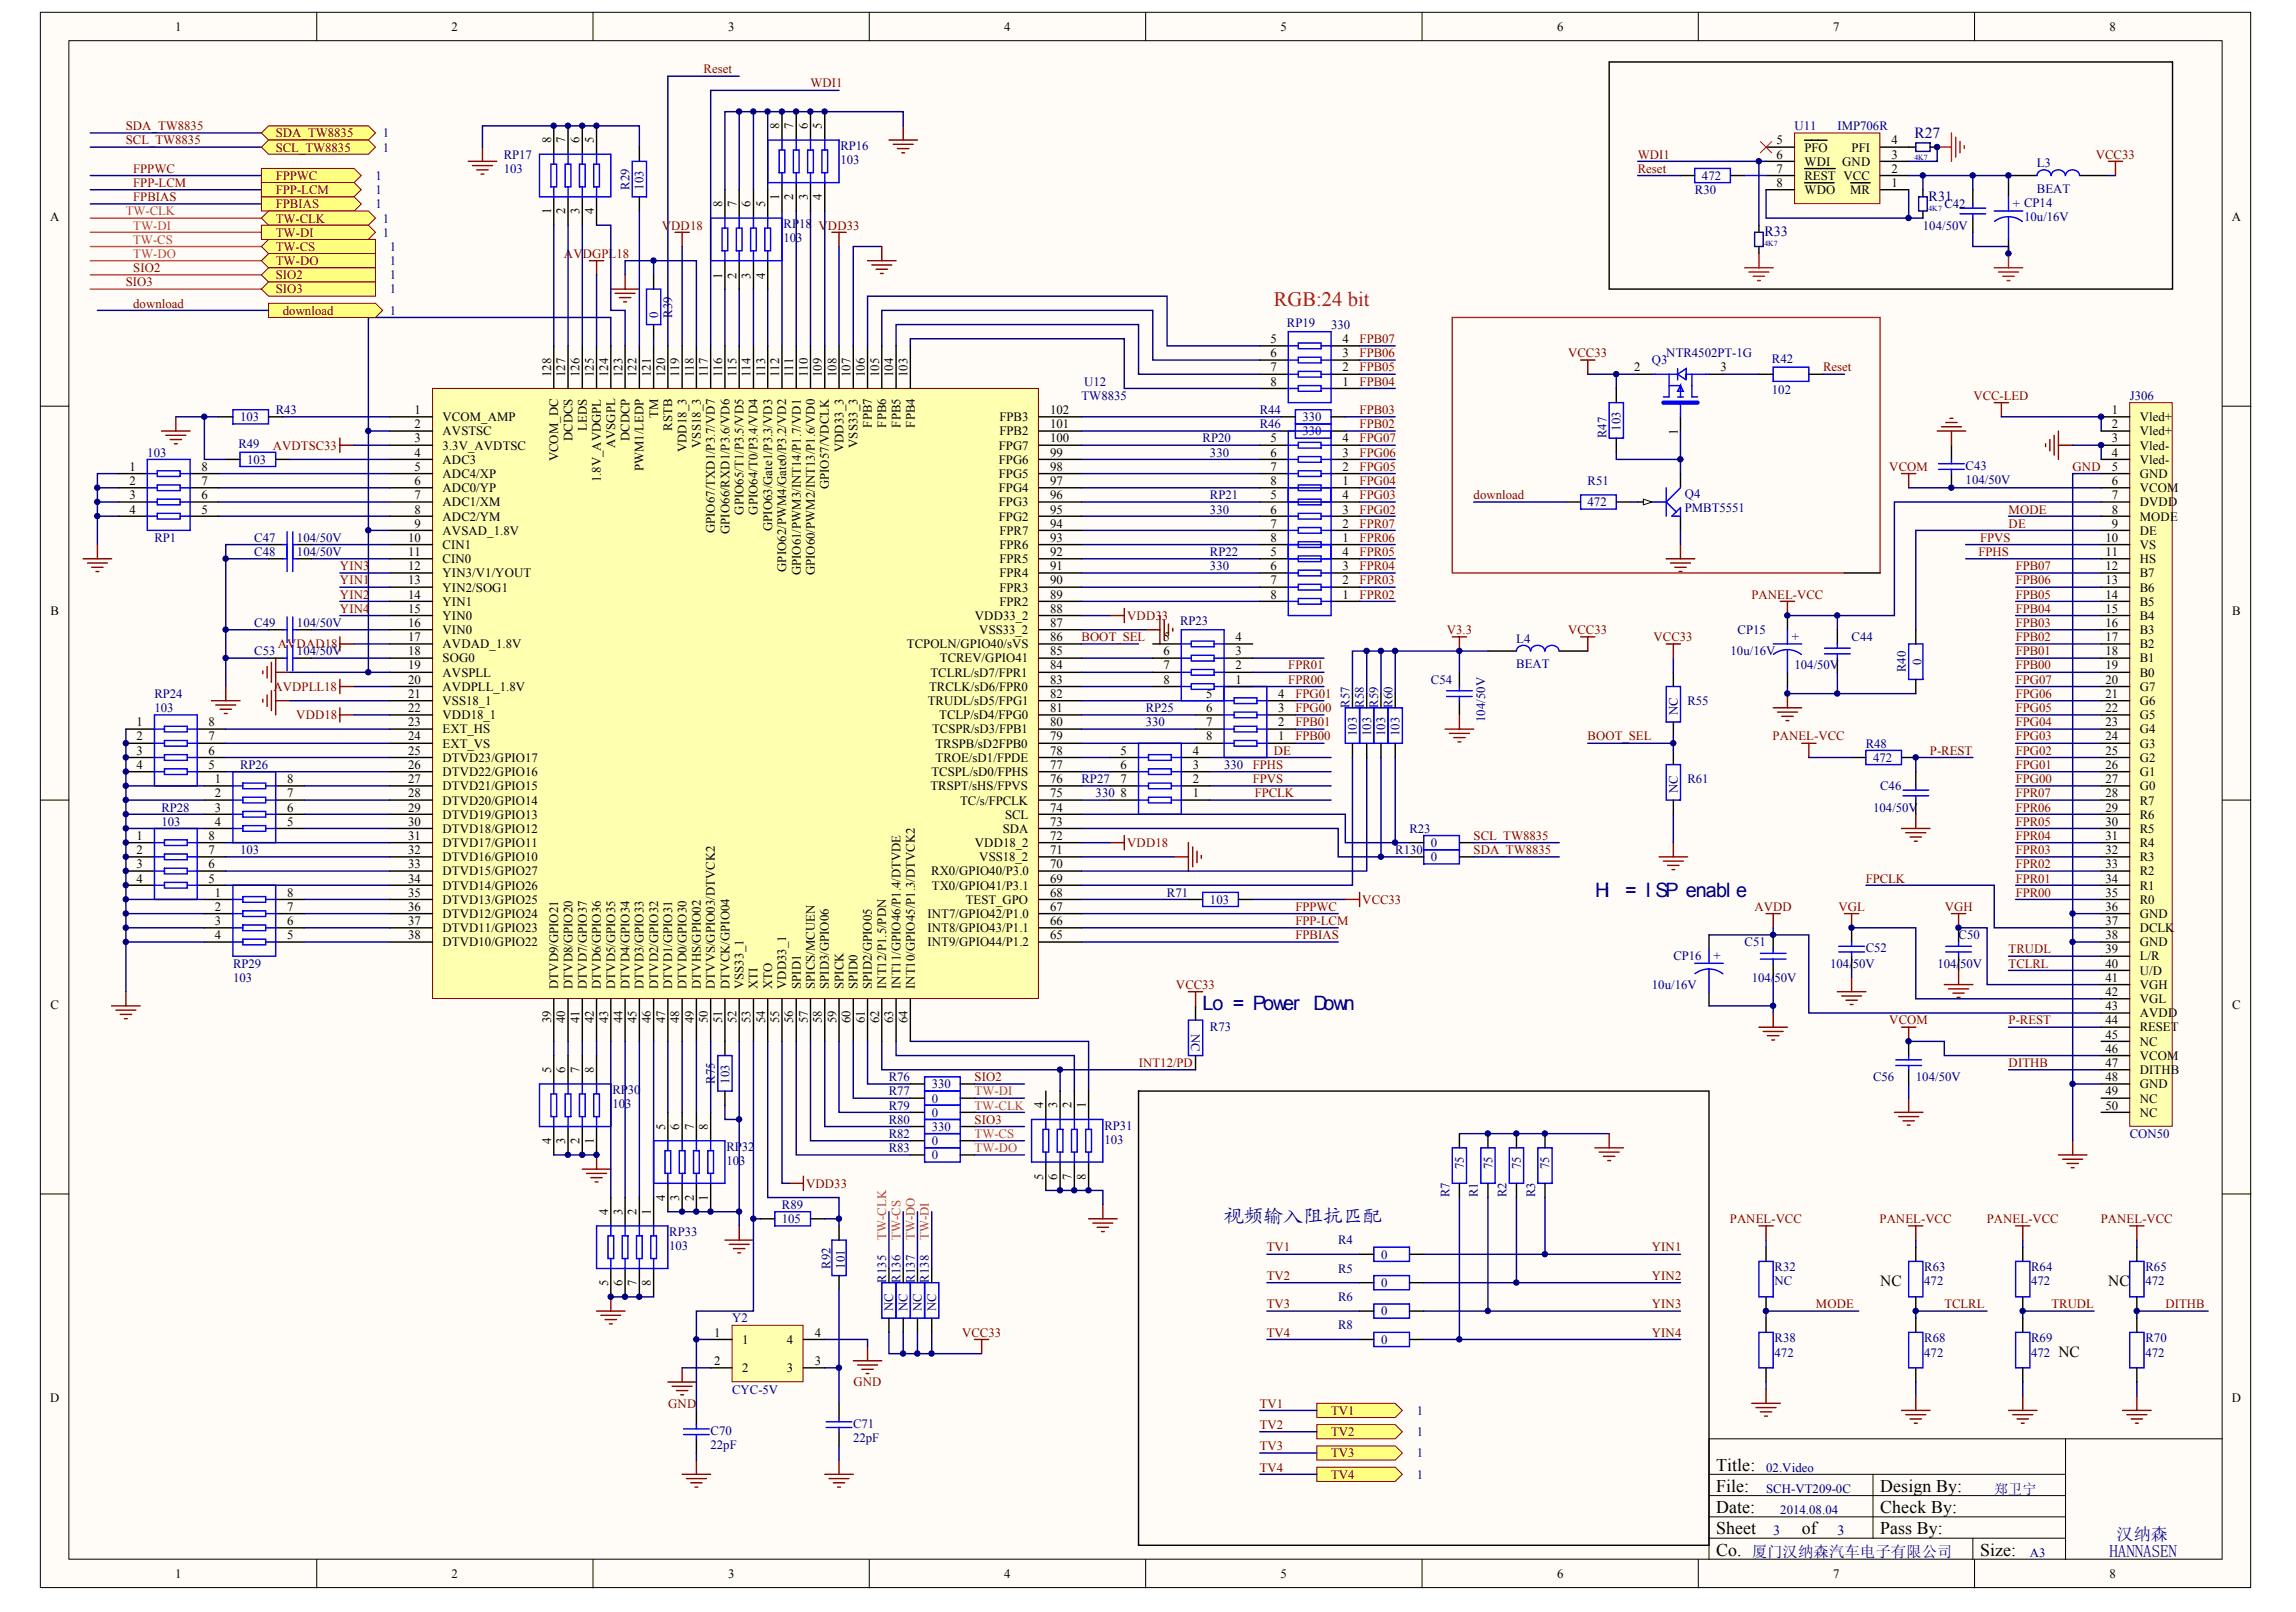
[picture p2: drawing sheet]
<svg xmlns="http://www.w3.org/2000/svg" width="288mm" height="202mm" viewBox="0 0 288 202" stroke-linecap="round" stroke-linejoin="round" font-family="sans-serif">
<defs><g id="words">
<text font-size="2.6" fill="#f00" x="159.7" y="38.4">RGB:24 bit</text>
<g font-size="2.5" fill="#000080">
<text x="200" y="112.4">Hi</text>
<text x="203.8" y="112.4">= I SP enabl e</text>
<text x="150.8" y="126.7">Lo = Power Down</text>
<text x="153.5" y="153.4">视频输入阻抗匹配</text>
</g>
<g font-size="2.2">
<text x="215.2" y="184.4">Title:</text>
<text x="215.2" y="189.7">Date:</text>
<text x="215.2" y="187.1">File:</text>
<text x="235.7" y="187.1">Design By:</text>
<text x="235.7" y="189.7">Check By:</text>
<text x="215.2" y="192.4">Sheet</text>
<text x="215.2" y="195.1">Co.</text>
<text x="225.9" y="192.4">of</text>
<text x="235.7" y="192.4">Pass By:</text>
<text x="248.3" y="195.1">Size:</text>
</g>
<g font-size="2.1" fill="#000080">
<text x="264.5" y="195.2">HANNASEN</text>
<text x="265.4" y="193.1">汉纳森</text>
</g>
<g font-size="1.9" fill="#000080">
<text x="240" y="17.3">R27</text>
<text x="219.6" y="195.3">厦门汉纳森汽车电子有限公司</text>
</g>
<g font-size="1.9">
<text x="235.7" y="161.3">NC</text>
<text x="264.3" y="161.3">NC</text>
<text x="258.1" y="170.2">NC</text>
</g>
<g font-size="1.8" fill="#000080">
<text x="221.2" y="29.6">R33</text>
<text x="241.8" y="25.2">R31</text>
<text x="250" y="187.3">郑卫宁</text>
<text x="222.3" y="192.5">3</text>
<text x="230.4" y="192.5">3</text>
</g>
<g font-size="1.6">
<text x="22" y="3.8">1</text>
<text x="56.6" y="3.8">2</text>
<text x="91.3" y="3.8">3</text>
<text x="125.9" y="3.8">4</text>
<text x="160.6" y="3.8">5</text>
<text x="195.2" y="3.8">6</text>
<text x="229.8" y="3.8">7</text>
<text x="264.5" y="3.8">8</text>
<text x="69.1" y="17.9" transform="rotate(-90 69.1 17.9)">8</text>
<text x="70.9" y="17.9" transform="rotate(-90 70.9 17.9)">7</text>
<text x="72.6" y="17.9" transform="rotate(-90 72.6 17.9)">6</text>
<text x="74.5" y="17.9" transform="rotate(-90 74.5 17.9)">5</text>
<text x="97.7" y="16.1" transform="rotate(-90 97.7 16.1)">8</text>
<text x="99.5" y="16.1" transform="rotate(-90 99.5 16.1)">7</text>
<text x="101.3" y="16.1" transform="rotate(-90 101.3 16.1)">6</text>
<text x="103" y="16.1" transform="rotate(-90 103 16.1)">5</text>
<text x="222.7" y="18.1">5</text>
<text x="222.7" y="19.9">6</text>
<text x="222.7" y="21.7">7</text>
<text x="222.7" y="23.4">8</text>
<text x="226.2" y="19">PFO</text>
<text x="226.2" y="20.8">WDI</text>
<text x="226.2" y="22.6">REST VCC</text>
<text x="231" y="20.8">GND</text>
<text x="232.1" y="19">PFI</text>
<text x="237.2" y="23.4">1</text>
<text x="237.2" y="21.7">2</text>
<text x="237.2" y="19.9">3</text>
<text x="237.2" y="18.1">4</text>
<text x="6.3" y="27.7">A</text>
<text x="69.1" y="26.9" transform="rotate(-90 69.1 26.9)">1</text>
<text x="70.9" y="26.9" transform="rotate(-90 70.9 26.9)">2</text>
<text x="72.6" y="26.9" transform="rotate(-90 72.6 26.9)">3</text>
<text x="74.5" y="26.9" transform="rotate(-90 74.5 26.9)">4</text>
<text x="90.5" y="25.9" transform="rotate(-90 90.5 25.9)">8</text>
<text x="92.3" y="25.9" transform="rotate(-90 92.3 25.9)">7</text>
<text x="94.1" y="25.9" transform="rotate(-90 94.1 25.9)">6</text>
<text x="95.9" y="25.9" transform="rotate(-90 95.9 25.9)">5</text>
<text x="97.7" y="25.1" transform="rotate(-90 97.7 25.1)">1</text>
<text x="99.5" y="25.1" transform="rotate(-90 99.5 25.1)">2</text>
<text x="101.3" y="25.1" transform="rotate(-90 101.3 25.1)">3</text>
<text x="103" y="25.1" transform="rotate(-90 103 25.1)">4</text>
<text x="226.2" y="24.3">WDO</text>
<text x="232" y="24.3">MR</text>
<text x="279.8" y="27.7">A</text>
<text x="90.5" y="34.9" transform="rotate(-90 90.5 34.9)">1</text>
<text x="92.3" y="34.9" transform="rotate(-90 92.3 34.9)">2</text>
<text x="94.1" y="34.9" transform="rotate(-90 94.1 34.9)">3</text>
<text x="95.9" y="34.9" transform="rotate(-90 95.9 34.9)">4</text>
<text x="69.1" y="47.3" transform="rotate(-90 69.1 47.3)">128</text>
<text x="70.9" y="47.3" transform="rotate(-90 70.9 47.3)">127</text>
<text x="72.6" y="47.3" transform="rotate(-90 72.6 47.3)">126</text>
<text x="74.5" y="47.3" transform="rotate(-90 74.5 47.3)">125</text>
<text x="76.2" y="47.3" transform="rotate(-90 76.2 47.3)">124</text>
<text x="78" y="47.3" transform="rotate(-90 78 47.3)">123</text>
<text x="79.8" y="47.3" transform="rotate(-90 79.8 47.3)">122</text>
<text x="81.6" y="47.3" transform="rotate(-90 81.6 47.3)">121</text>
<text x="83.4" y="47.3" transform="rotate(-90 83.4 47.3)">120</text>
<text x="85.2" y="47.3" transform="rotate(-90 85.2 47.3)">119</text>
<text x="87" y="47.3" transform="rotate(-90 87 47.3)">118</text>
<text x="88.8" y="47.3" transform="rotate(-90 88.8 47.3)">117</text>
<text x="90.5" y="47.3" transform="rotate(-90 90.5 47.3)">116</text>
<text x="92.3" y="47.3" transform="rotate(-90 92.3 47.3)">115</text>
<text x="94.1" y="47.3" transform="rotate(-90 94.1 47.3)">114</text>
<text x="95.9" y="47.3" transform="rotate(-90 95.9 47.3)">113</text>
<text x="97.7" y="47.3" transform="rotate(-90 97.7 47.3)">112</text>
<text x="99.5" y="47.3" transform="rotate(-90 99.5 47.3)">111</text>
<text x="101.3" y="47.3" transform="rotate(-90 101.3 47.3)">110</text>
<text x="103" y="47.3" transform="rotate(-90 103 47.3)">109</text>
<text x="104.9" y="47.3" transform="rotate(-90 104.9 47.3)">108</text>
<text x="106.6" y="47.3" transform="rotate(-90 106.6 47.3)">107</text>
<text x="108.4" y="47.3" transform="rotate(-90 108.4 47.3)">106</text>
<text x="110.2" y="47.3" transform="rotate(-90 110.2 47.3)">105</text>
<text x="112" y="47.3" transform="rotate(-90 112 47.3)">104</text>
<text x="113.8" y="47.3" transform="rotate(-90 113.8 47.3)">103</text>
<text x="159.3" y="43">5</text>
<text x="159.3" y="44.8">6</text>
<text x="159.3" y="46.6">7</text>
<text x="168.3" y="46.6">2</text>
<text x="168.3" y="44.8">3</text>
<text x="168.3" y="43">4</text>
<text x="204.9" y="46.6">2</text>
<text x="215.7" y="46.6">3</text>
<text x="52" y="51.9">1</text>
<text x="52" y="53.7">2</text>
<text x="55.5" y="52.8">VCOM_AMP</text>
<text x="73.6" y="54" transform="rotate(-90 73.6 54)">LEDS</text>
<text x="82.5" y="52.4" transform="rotate(-90 82.5 52.4)">TM</text>
<text x="84.3" y="54" transform="rotate(-90 84.3 54)">RSTB</text>
<text x="109.3" y="53.7" transform="rotate(-90 109.3 53.7)">FPB7</text>
<text x="111.1" y="53.7" transform="rotate(-90 111.1 53.7)">FPB6</text>
<text x="112.9" y="53.7" transform="rotate(-90 112.9 53.7)">FPB5</text>
<text x="114.7" y="53.7" transform="rotate(-90 114.7 53.7)">FPB4</text>
<text x="125.3" y="52.8">FPB3</text>
<text x="131.7" y="53.7">101</text>
<text x="131.7" y="51.9">102</text>
<text x="159.3" y="48.3">8</text>
<text x="168.3" y="48.3">1</text>
<text x="264.8" y="51.9">1</text>
<text x="264.8" y="53.7">2</text>
<text x="268.3" y="52.8">Vled+</text>
<text x="16.2" y="59">1</text>
<text x="25.3" y="59">8</text>
<text x="52" y="55.5">3</text>
<text x="52" y="57.3">4</text>
<text x="52" y="59">5</text>
<text x="55.5" y="54.6">AVSTSC</text>
<text x="55.5" y="56.4">3.3V_AVDTSC</text>
<text x="55.5" y="58.2">ADC3</text>
<text x="55.5" y="59.9">ADC4/XP</text>
<text x="70" y="57.9" transform="rotate(-90 70 57.9)">VCOM_DC</text>
<text x="71.8" y="55.3" transform="rotate(-90 71.8 55.3)">DCDCS</text>
<text x="77.1" y="56.2" transform="rotate(-90 77.1 56.2)">AVSGPL</text>
<text x="78.9" y="55.3" transform="rotate(-90 78.9 55.3)">DCDCP</text>
<text x="80.7" y="59.1" transform="rotate(-90 80.7 59.1)">PWM1/LEDP</text>
<text x="86.1" y="56.7" transform="rotate(-90 86.1 56.7)">VDD18_3</text>
<text x="87.9" y="56.1" transform="rotate(-90 87.9 56.1)">VSS18_3</text>
<text x="105.7" y="56.7" transform="rotate(-90 105.7 56.7)">VDD33_3</text>
<text x="107.5" y="56.1" transform="rotate(-90 107.5 56.1)">VSS33_3</text>
<text x="125.2" y="59.9">FPG5</text>
<text x="125.2" y="58.2">FPG6</text>
<text x="125.2" y="56.4">FPG7</text>
<text x="125.3" y="54.6">FPB2</text>
<text x="131.7" y="59">98</text>
<text x="131.7" y="57.3">99</text>
<text x="131.7" y="55.5">100</text>
<text x="159.3" y="55.5">5</text>
<text x="159.3" y="57.3">6</text>
<text x="159.3" y="59">7</text>
<text x="168.3" y="59">2</text>
<text x="168.3" y="57.3">3</text>
<text x="168.3" y="55.5">4</text>
<text x="210.4" y="54.5" transform="rotate(-90 210.4 54.5)">1</text>
<text x="264.8" y="55.5">3</text>
<text x="264.8" y="57.3">4</text>
<text x="264.8" y="59">5</text>
<text x="268.3" y="54.6">Vled+</text>
<text x="268.3" y="56.4">Vled-</text>
<text x="268.3" y="58.2">Vled-</text>
<text x="268.3" y="59.9">GND</text>
<text x="16.2" y="60.8">2</text>
<text x="16.2" y="62.6">3</text>
<text x="16.2" y="64.4">4</text>
<text x="25.3" y="64.4">5</text>
<text x="25.3" y="62.6">6</text>
<text x="25.3" y="60.8">7</text>
<text x="52" y="60.8">6</text>
<text x="52" y="62.6">7</text>
<text x="52" y="64.4">8</text>
<text x="55.5" y="61.7">ADC0/YP</text>
<text x="55.5" y="63.5">ADC1/XM</text>
<text x="55.5" y="65.3">ADC2/YM</text>
<text x="75.3" y="60.5" transform="rotate(-90 75.3 60.5)">1.8V_AVDGPL</text>
<text x="93.2" y="64.5" transform="rotate(-90 93.2 64.5)">GPIO65/T1/P3.5/VD5</text>
<text x="95" y="64.5" transform="rotate(-90 95 64.5)">GPIO64/T0/P3.4/VD4</text>
<text x="103.9" y="61.4" transform="rotate(-90 103.9 61.4)">GPIO57/VDCLK</text>
<text x="125.2" y="65.3">FPG2</text>
<text x="125.2" y="63.5">FPG3</text>
<text x="125.2" y="61.7">FPG4</text>
<text x="131.7" y="64.4">95</text>
<text x="131.7" y="62.6">96</text>
<text x="131.7" y="60.8">97</text>
<text x="159.3" y="60.8">8</text>
<text x="159.3" y="62.6">5</text>
<text x="159.3" y="64.4">6</text>
<text x="168.3" y="60.8">1</text>
<text x="168.3" y="64.4">3</text>
<text x="168.3" y="62.6">4</text>
<text x="264.8" y="60.8">6</text>
<text x="264.8" y="62.6">7</text>
<text x="264.8" y="64.4">8</text>
<text x="268.3" y="61.7">VCOM</text>
<text x="268.3" y="63.5">DVDD</text>
<text x="268.3" y="65.3">MODE</text>
<text x="51.2" y="67.9">10</text>
<text x="51.2" y="69.7">11</text>
<text x="51.2" y="71.5">12</text>
<text x="52" y="66.2">9</text>
<text x="55.5" y="67.1">AVSAD_1.8V</text>
<text x="55.5" y="68.8">CIN1</text>
<text x="55.5" y="70.6">CIN0</text>
<text x="89.6" y="66.8" transform="rotate(-90 89.6 66.8)">GPIO67/TXD1/P3.7/VD7</text>
<text x="91.5" y="67" transform="rotate(-90 91.5 67)">GPIO66/RXD1/P3.6/VD6</text>
<text x="96.8" y="66.6" transform="rotate(-90 96.8 66.6)">GPIO63/Gate1/P3.3/VD3</text>
<text x="98.6" y="71.7" transform="rotate(-90 98.6 71.7)">GPIO62/PWM4/Gate0/P3.2/VD2</text>
<text x="125.3" y="70.6">FPR5</text>
<text x="125.3" y="68.8">FPR6</text>
<text x="125.3" y="67.1">FPR7</text>
<text x="131.7" y="71.5">91</text>
<text x="131.7" y="69.7">92</text>
<text x="131.7" y="67.9">93</text>
<text x="131.7" y="66.2">94</text>
<text x="159.3" y="66.2">7</text>
<text x="159.3" y="67.9">8</text>
<text x="159.3" y="69.7">5</text>
<text x="159.3" y="71.5">6</text>
<text x="168.3" y="67.9">1</text>
<text x="168.3" y="66.2">2</text>
<text x="168.3" y="71.5">3</text>
<text x="168.3" y="69.7">4</text>
<text x="264" y="67.9">10</text>
<text x="264" y="69.7">11</text>
<text x="264" y="71.5">12</text>
<text x="264.8" y="66.2">9</text>
<text x="268.3" y="67.1">DE</text>
<text x="268.3" y="68.8">VS</text>
<text x="268.3" y="70.6">HS</text>
<text x="6.3" y="77.1">B</text>
<text x="51.2" y="73.3">13</text>
<text x="51.2" y="75.1">14</text>
<text x="51.2" y="76.8">15</text>
<text x="55.5" y="72.4">YIN3/V1/YOUT</text>
<text x="55.5" y="74.2">YIN2/SOG1</text>
<text x="55.5" y="75.9">YIN1</text>
<text x="55.5" y="77.7">YIN0</text>
<text x="100.4" y="72.2" transform="rotate(-90 100.4 72.2)">GPIO61/PWM3/INT14/P1.7/VD1</text>
<text x="102.2" y="72.2" transform="rotate(-90 102.2 72.2)">GPIO60/PWM2/INT13/P1.6/VD0</text>
<text x="122.2" y="77.7">VDD33_2</text>
<text x="125.3" y="75.9">FPR2</text>
<text x="125.3" y="74.2">FPR3</text>
<text x="125.3" y="72.4">FPR4</text>
<text x="131.7" y="76.8">88</text>
<text x="131.7" y="75.1">89</text>
<text x="131.7" y="73.3">90</text>
<text x="159.3" y="73.3">7</text>
<text x="159.3" y="75.1">8</text>
<text x="168.3" y="75.1">1</text>
<text x="168.3" y="73.3">2</text>
<text x="264" y="73.3">13</text>
<text x="264" y="75.1">14</text>
<text x="264" y="76.8">15</text>
<text x="268.3" y="72.4">B7</text>
<text x="268.3" y="74.2">B6</text>
<text x="268.3" y="75.9">B5</text>
<text x="268.3" y="77.7">B4</text>
<text x="279.9" y="77.1">B</text>
<text x="51.2" y="78.6">16</text>
<text x="51.2" y="80.4">17</text>
<text x="51.2" y="82.2">18</text>
<text x="51.2" y="83.9">19</text>
<text x="55.5" y="79.5">VIN0</text>
<text x="55.5" y="81.3">AVDAD_1.8V</text>
<text x="55.5" y="83.1">SOG0</text>
<text x="113.7" y="81.3">TCPOLN/GPIO40/sVS</text>
<text x="117.8" y="83.1">TCREV/GPIO41</text>
<text x="122.8" y="79.5">VSS33_2</text>
<text x="131.7" y="83.9">84</text>
<text x="131.7" y="82.2">85</text>
<text x="131.7" y="80.4">86</text>
<text x="131.7" y="78.6">87</text>
<text x="145.9" y="80.4">5</text>
<text x="145.9" y="82.2">6</text>
<text x="145.9" y="83.9">7</text>
<text x="154.9" y="83.9">2</text>
<text x="154.9" y="82.2">3</text>
<text x="154.9" y="80.4">4</text>
<text x="264" y="78.6">16</text>
<text x="264" y="80.4">17</text>
<text x="264" y="82.2">18</text>
<text x="264" y="83.9">19</text>
<text x="268.3" y="79.5">B3</text>
<text x="268.3" y="81.3">B2</text>
<text x="268.3" y="83.1">B1</text>
<text x="51.2" y="85.8">20</text>
<text x="51.2" y="87.5">21</text>
<text x="51.2" y="89.3">22</text>
<text x="55.5" y="84.8">AVSPLL</text>
<text x="55.5" y="86.6">AVDPLL_1.8V</text>
<text x="55.5" y="88.4">VSS18_1</text>
<text x="116.3" y="88.4">TRUDL/sD5/FPG1</text>
<text x="116.5" y="86.6">TRCLK/sD6/FPR0</text>
<text x="116.7" y="84.8">TCLRL/sD7/FPR1</text>
<text x="131.7" y="89.3">81</text>
<text x="131.7" y="87.5">82</text>
<text x="131.7" y="85.8">83</text>
<text x="145.9" y="85.8">8</text>
<text x="151.2" y="87.5">5</text>
<text x="151.2" y="89.3">6</text>
<text x="154.9" y="85.8">1</text>
<text x="160.3" y="89.3">3</text>
<text x="160.3" y="87.5">4</text>
<text x="264" y="85.8">20</text>
<text x="264" y="87.5">21</text>
<text x="264" y="89.3">22</text>
<text x="268.3" y="84.8">B0</text>
<text x="268.3" y="86.6">G7</text>
<text x="268.3" y="88.4">G6</text>
<text x="17.1" y="91.1">1</text>
<text x="17.1" y="92.8">2</text>
<text x="17.1" y="94.7">3</text>
<text x="26.1" y="94.7">6</text>
<text x="26.1" y="92.8">7</text>
<text x="26.1" y="91.1">8</text>
<text x="51.2" y="91.1">23</text>
<text x="51.2" y="92.8">24</text>
<text x="51.2" y="94.7">25</text>
<text x="55.5" y="90.2">VDD18_1</text>
<text x="55.5" y="92">EXT_HS</text>
<text x="55.5" y="93.8">EXT_VS</text>
<text x="55.5" y="95.5">DTVD23/GPIO17</text>
<text x="116.9" y="92">TCSPR/sD3/FPB1</text>
<text x="117.3" y="95.5">TROE/sD1/FPDE</text>
<text x="117.3" y="93.8">TRSPB/sD2FPB0</text>
<text x="117.8" y="90.2">TCLP/sD4/FPG0</text>
<text x="131.7" y="94.7">78</text>
<text x="131.7" y="92.8">79</text>
<text x="131.7" y="91.1">80</text>
<text x="140.5" y="94.7">5</text>
<text x="149.6" y="94.7">4</text>
<text x="151.2" y="91.1">7</text>
<text x="151.2" y="92.8">8</text>
<text x="160.3" y="92.8">1</text>
<text x="160.3" y="91.1">2</text>
<text x="264" y="91.1">23</text>
<text x="264" y="92.8">24</text>
<text x="264" y="94.7">25</text>
<text x="268.3" y="90.2">G5</text>
<text x="268.3" y="92">G4</text>
<text x="268.3" y="93.8">G3</text>
<text x="268.3" y="95.5">G2</text>
<text x="17.1" y="96.4">4</text>
<text x="26.1" y="96.4">5</text>
<text x="26.9" y="98.2">1</text>
<text x="26.9" y="100">2</text>
<text x="26.9" y="101.8">3</text>
<text x="36" y="101.8">6</text>
<text x="36" y="100">7</text>
<text x="36" y="98.2">8</text>
<text x="51.2" y="96.4">26</text>
<text x="51.2" y="98.2">27</text>
<text x="51.2" y="100">28</text>
<text x="51.2" y="101.8">29</text>
<text x="55.5" y="97.3">DTVD22/GPIO16</text>
<text x="55.5" y="99.1">DTVD21/GPIO15</text>
<text x="55.5" y="100.9">DTVD20/GPIO14</text>
<text x="116.7" y="99.1">TRSPT/sHS/FPVS</text>
<text x="116.8" y="97.3">TCSPL/sD0/FPHS</text>
<text x="120.4" y="100.9">TC/s/FPCLK</text>
<text x="131.7" y="101.8">74</text>
<text x="131.7" y="100">75</text>
<text x="131.7" y="98.2">76</text>
<text x="131.7" y="96.4">77</text>
<text x="140.5" y="96.4">6</text>
<text x="140.5" y="98.2">7</text>
<text x="140.5" y="100">8</text>
<text x="149.6" y="100">1</text>
<text x="149.6" y="98.2">2</text>
<text x="149.6" y="96.4">3</text>
<text x="264" y="96.4">26</text>
<text x="264" y="98.2">27</text>
<text x="264" y="100">28</text>
<text x="264" y="101.8">29</text>
<text x="268.3" y="97.3">G1</text>
<text x="268.3" y="99.1">G0</text>
<text x="268.3" y="100.9">R7</text>
<text x="17.1" y="105.3">1</text>
<text x="17.1" y="107.1">2</text>
<text x="26.1" y="107.1">7</text>
<text x="26.1" y="105.3">8</text>
<text x="26.9" y="103.5">4</text>
<text x="36" y="103.5">5</text>
<text x="51.2" y="103.5">30</text>
<text x="51.2" y="105.3">31</text>
<text x="51.2" y="107.1">32</text>
<text x="55.5" y="102.7">DTVD19/GPIO13</text>
<text x="55.5" y="104.4">DTVD18/GPIO12</text>
<text x="55.5" y="106.2">DTVD17/GPIO11</text>
<text x="122.2" y="106.2">VDD18_2</text>
<text x="125.7" y="104.4">SDA</text>
<text x="126" y="102.7">SCL</text>
<text x="131.7" y="107.1">71</text>
<text x="131.7" y="105.3">72</text>
<text x="131.7" y="103.5">73</text>
<text x="264" y="103.5">30</text>
<text x="264" y="105.3">31</text>
<text x="264" y="107.1">32</text>
<text x="268.3" y="102.7">R6</text>
<text x="268.3" y="104.4">R5</text>
<text x="268.3" y="106.2">R4</text>
<text x="17.1" y="108.9">3</text>
<text x="17.1" y="110.7">4</text>
<text x="26.1" y="110.7">5</text>
<text x="26.1" y="108.9">6</text>
<text x="26.9" y="112.4">1</text>
<text x="36" y="112.4">8</text>
<text x="51.2" y="108.9">33</text>
<text x="51.2" y="110.7">34</text>
<text x="51.2" y="112.4">35</text>
<text x="55.5" y="108">DTVD16/GPIO10</text>
<text x="55.5" y="109.8">DTVD15/GPIO27</text>
<text x="55.5" y="111.6">DTVD14/GPIO26</text>
<text x="55.5" y="113.3">DTVD13/GPIO25</text>
<text x="116.7" y="109.8">RX0/GPIO40/P3.0</text>
<text x="116.8" y="111.6">TX0/GPIO41/P3.1</text>
<text x="121.1" y="113.3">TEST_GPO</text>
<text x="122.8" y="108">VSS18_2</text>
<text x="131.7" y="112.4">68</text>
<text x="131.7" y="110.7">69</text>
<text x="131.7" y="108.9">70</text>
<text x="264" y="108.9">33</text>
<text x="264" y="110.7">34</text>
<text x="264" y="112.4">35</text>
<text x="268.3" y="108">R3</text>
<text x="268.3" y="109.8">R2</text>
<text x="268.3" y="111.6">R1</text>
<text x="268.3" y="113.3">R0</text>
<text x="26.9" y="114.2">2</text>
<text x="26.9" y="116">3</text>
<text x="26.9" y="117.8">4</text>
<text x="36" y="117.8">5</text>
<text x="36" y="116">6</text>
<text x="36" y="114.2">7</text>
<text x="51.2" y="114.2">36</text>
<text x="51.2" y="116">37</text>
<text x="51.2" y="117.8">38</text>
<text x="55.5" y="115.1">DTVD12/GPIO24</text>
<text x="55.5" y="116.9">DTVD11/GPIO23</text>
<text x="55.5" y="118.7">DTVD10/GPIO22</text>
<text x="116.3" y="118.7">INT9/GPIO44/P1.2</text>
<text x="116.3" y="116.9">INT8/GPIO43/P1.1</text>
<text x="116.3" y="115.1">INT7/GPIO42/P1.0</text>
<text x="131.7" y="117.8">65</text>
<text x="131.7" y="116">66</text>
<text x="131.7" y="114.2">67</text>
<text x="264" y="114.2">36</text>
<text x="264" y="116">37</text>
<text x="264" y="117.8">38</text>
<text x="264" y="119.6">39</text>
<text x="268.3" y="115.1">GND</text>
<text x="268.3" y="116.9">DCLK</text>
<text x="268.3" y="118.7">GND</text>
<text x="70" y="124" transform="rotate(-90 70 124)">DTVD9/GPIO21</text>
<text x="71.8" y="124" transform="rotate(-90 71.8 124)">DTVD8/GPIO20</text>
<text x="73.6" y="124" transform="rotate(-90 73.6 124)">DTVD7/GPIO37</text>
<text x="75.3" y="124" transform="rotate(-90 75.3 124)">DTVD6/GPIO36</text>
<text x="77.1" y="124" transform="rotate(-90 77.1 124)">DTVD5/GPIO35</text>
<text x="78.9" y="124" transform="rotate(-90 78.9 124)">DTVD4/GPIO34</text>
<text x="80.7" y="124" transform="rotate(-90 80.7 124)">DTVD3/GPIO33</text>
<text x="82.5" y="124" transform="rotate(-90 82.5 124)">DTVD2/GPIO32</text>
<text x="84.3" y="124" transform="rotate(-90 84.3 124)">DTVD1/GPIO31</text>
<text x="86.1" y="124" transform="rotate(-90 86.1 124)">DTVD0/GPIO30</text>
<text x="87.9" y="124" transform="rotate(-90 87.9 124)">DTVHS/GPIO02</text>
<text x="89.6" y="124" transform="rotate(-90 89.6 124)">DTVVS/GPIO03/DTVCK2</text>
<text x="91.5" y="124" transform="rotate(-90 91.5 124)">DTVCK/GPIO04</text>
<text x="93.2" y="124" transform="rotate(-90 93.2 124)">VSS33_1</text>
<text x="95" y="124" transform="rotate(-90 95 124)">XTI</text>
<text x="96.8" y="124" transform="rotate(-90 96.8 124)">XTO</text>
<text x="98.6" y="124" transform="rotate(-90 98.6 124)">VDD33_1</text>
<text x="100.4" y="124" transform="rotate(-90 100.4 124)">SPID1</text>
<text x="102.2" y="124" transform="rotate(-90 102.2 124)">SPICS/MCUEN</text>
<text x="103.9" y="124" transform="rotate(-90 103.9 124)">SPID3/GPIO06</text>
<text x="105.7" y="124" transform="rotate(-90 105.7 124)">SPICK</text>
<text x="107.5" y="124" transform="rotate(-90 107.5 124)">SPID0</text>
<text x="109.3" y="124" transform="rotate(-90 109.3 124)">SPID2/GPIO05</text>
<text x="111.1" y="124" transform="rotate(-90 111.1 124)">INT12/P1.5/PDN</text>
<text x="112.9" y="124" transform="rotate(-90 112.9 124)">INT11/GPIO46/P1.4/DTVDE</text>
<text x="114.7" y="124" transform="rotate(-90 114.7 124)">INT10/GPIO45/P1.3/DTVCK2</text>
<text x="264" y="121.3">40</text>
<text x="264" y="123.1">41</text>
<text x="264" y="124.9">42</text>
<text x="268.3" y="120.4">L/R</text>
<text x="268.3" y="122.2">U/D</text>
<text x="268.3" y="124">VGH</text>
<text x="268.3" y="125.8">VGL</text>
<text x="6.3" y="126.5">C</text>
<text x="69.1" y="128.3" transform="rotate(-90 69.1 128.3)">39</text>
<text x="70.9" y="128.3" transform="rotate(-90 70.9 128.3)">40</text>
<text x="72.6" y="128.3" transform="rotate(-90 72.6 128.3)">41</text>
<text x="74.5" y="128.3" transform="rotate(-90 74.5 128.3)">42</text>
<text x="76.2" y="128.3" transform="rotate(-90 76.2 128.3)">43</text>
<text x="78" y="128.3" transform="rotate(-90 78 128.3)">44</text>
<text x="79.8" y="128.3" transform="rotate(-90 79.8 128.3)">45</text>
<text x="81.6" y="128.3" transform="rotate(-90 81.6 128.3)">46</text>
<text x="83.4" y="128.3" transform="rotate(-90 83.4 128.3)">47</text>
<text x="85.2" y="128.3" transform="rotate(-90 85.2 128.3)">48</text>
<text x="87" y="128.3" transform="rotate(-90 87 128.3)">49</text>
<text x="88.8" y="128.3" transform="rotate(-90 88.8 128.3)">50</text>
<text x="90.5" y="128.3" transform="rotate(-90 90.5 128.3)">51</text>
<text x="92.3" y="128.3" transform="rotate(-90 92.3 128.3)">52</text>
<text x="94.1" y="128.3" transform="rotate(-90 94.1 128.3)">53</text>
<text x="95.9" y="128.3" transform="rotate(-90 95.9 128.3)">54</text>
<text x="97.7" y="128.3" transform="rotate(-90 97.7 128.3)">55</text>
<text x="99.5" y="128.3" transform="rotate(-90 99.5 128.3)">56</text>
<text x="101.3" y="128.3" transform="rotate(-90 101.3 128.3)">57</text>
<text x="103" y="128.3" transform="rotate(-90 103 128.3)">58</text>
<text x="104.9" y="128.3" transform="rotate(-90 104.9 128.3)">59</text>
<text x="106.6" y="128.3" transform="rotate(-90 106.6 128.3)">60</text>
<text x="108.4" y="128.3" transform="rotate(-90 108.4 128.3)">61</text>
<text x="110.2" y="128.3" transform="rotate(-90 110.2 128.3)">62</text>
<text x="112" y="128.3" transform="rotate(-90 112 128.3)">63</text>
<text x="113.8" y="128.3" transform="rotate(-90 113.8 128.3)">64</text>
<text x="264" y="126.7">43</text>
<text x="264" y="128.4">44</text>
<text x="264" y="130.3">45</text>
<text x="268.3" y="127.6">AVDD</text>
<text x="268.3" y="129.3">RESET</text>
<text x="268.3" y="131.1">NC</text>
<text x="279.9" y="126.5">C</text>
<text x="69.1" y="134.5" transform="rotate(-90 69.1 134.5)">5</text>
<text x="70.9" y="134.5" transform="rotate(-90 70.9 134.5)">6</text>
<text x="72.6" y="134.5" transform="rotate(-90 72.6 134.5)">7</text>
<text x="74.5" y="134.5" transform="rotate(-90 74.5 134.5)">8</text>
<text x="264" y="132">46</text>
<text x="264" y="133.8">47</text>
<text x="264" y="135.6">48</text>
<text x="264" y="137.3">49</text>
<text x="268.3" y="132.9">VCOM</text>
<text x="268.3" y="134.7">DITHB</text>
<text x="268.3" y="136.5">GND</text>
<text x="69.1" y="143.5" transform="rotate(-90 69.1 143.5)">4</text>
<text x="70.9" y="143.5" transform="rotate(-90 70.9 143.5)">3</text>
<text x="72.6" y="143.5" transform="rotate(-90 72.6 143.5)">2</text>
<text x="74.5" y="143.5" transform="rotate(-90 74.5 143.5)">1</text>
<text x="83.4" y="141.6" transform="rotate(-90 83.4 141.6)">5</text>
<text x="85.2" y="141.6" transform="rotate(-90 85.2 141.6)">6</text>
<text x="87" y="141.6" transform="rotate(-90 87 141.6)">7</text>
<text x="88.8" y="141.6" transform="rotate(-90 88.8 141.6)">8</text>
<text x="130.8" y="138.9" transform="rotate(-90 130.8 138.9)">4</text>
<text x="132.6" y="138.9" transform="rotate(-90 132.6 138.9)">3</text>
<text x="134.3" y="138.9" transform="rotate(-90 134.3 138.9)">2</text>
<text x="136.1" y="138.9" transform="rotate(-90 136.1 138.9)">1</text>
<text x="264" y="139.2">50</text>
<text x="268.3" y="138.3">NC</text>
<text x="268.3" y="140">NC</text>
<text x="130.8" y="148" transform="rotate(-90 130.8 148)">5</text>
<text x="132.6" y="148" transform="rotate(-90 132.6 148)">6</text>
<text x="134.3" y="148" transform="rotate(-90 134.3 148)">7</text>
<text x="136.1" y="148" transform="rotate(-90 136.1 148)">8</text>
<text x="76.2" y="152.3" transform="rotate(-90 76.2 152.3)">4</text>
<text x="78" y="152.3" transform="rotate(-90 78 152.3)">3</text>
<text x="79.8" y="152.3" transform="rotate(-90 79.8 152.3)">2</text>
<text x="81.6" y="152.3" transform="rotate(-90 81.6 152.3)">1</text>
<text x="83.4" y="150.6" transform="rotate(-90 83.4 150.6)">4</text>
<text x="85.2" y="150.6" transform="rotate(-90 85.2 150.6)">3</text>
<text x="87" y="150.6" transform="rotate(-90 87 150.6)">2</text>
<text x="88.8" y="150.6" transform="rotate(-90 88.8 150.6)">1</text>
<text x="76.2" y="161.3" transform="rotate(-90 76.2 161.3)">5</text>
<text x="78" y="161.3" transform="rotate(-90 78 161.3)">6</text>
<text x="79.8" y="161.3" transform="rotate(-90 79.8 161.3)">7</text>
<text x="81.6" y="161.3" transform="rotate(-90 81.6 161.3)">8</text>
<text x="89.6" y="167.6">1</text>
<text x="102.2" y="167.6">4</text>
<text x="89.6" y="171.2">2</text>
<text x="93.1" y="168.5">1</text>
<text x="93.1" y="172.1">2</text>
<text x="98.7" y="172.1">3</text>
<text x="98.7" y="168.5">4</text>
<text x="102.2" y="171.2">3</text>
<text x="6.3" y="175.9">D</text>
<text x="279.8" y="175.9">D</text>
<text x="22" y="197.9">1</text>
<text x="56.6" y="197.9">2</text>
<text x="91.3" y="197.9">3</text>
<text x="125.9" y="197.9">4</text>
<text x="160.6" y="197.9">5</text>
<text x="195.2" y="197.9">6</text>
<text x="229.8" y="197.9">7</text>
<text x="264.5" y="197.9">8</text>
</g>
<g font-size="1.6" fill="#800000">
<text x="88.2" y="9.2">Reset</text>
<text x="101.6" y="11">WDI1</text>
<text x="15.8" y="16.3">SDA_TW8835</text>
<text x="34.6" y="17.2">SDA_TW8835</text>
<text x="15.8" y="18.1">SCL_TW8835</text>
<text x="16.7" y="21.7">FPPWC</text>
<text x="16.7" y="23.4">FPP-LCM</text>
<text x="34.6" y="19">SCL_TW8835</text>
<text x="34.6" y="22.6">FPPWC</text>
<text x="205.3" y="21.7">Reset</text>
<text x="205.3" y="19.9">WDI1</text>
<text x="262.8" y="19.9">VCC33</text>
<text x="16.7" y="25.2">FPBIAS</text>
<text x="34.6" y="24.3">FPP-LCM</text>
<text x="34.6" y="26.1">FPBIAS</text>
<text x="34.6" y="27.9">TW-CLK</text>
<text x="34.6" y="29.7">TW-DI</text>
<text x="83" y="28.8">V</text>
<text x="84.2" y="28.8">DD18</text>
<text x="102.6" y="28.8">V</text>
<text x="103.8" y="28.8">DD33</text>
<text x="15.8" y="35.9">SIO3</text>
<text x="16.7" y="34.1">SIO2</text>
<text x="34.6" y="31.4">TW-CS</text>
<text x="34.6" y="33.2">TW-DO</text>
<text x="34.6" y="35">SIO2</text>
<text x="70.7" y="32.3">AV</text>
<text x="73.1" y="32.3">DGPL18</text>
<text x="16.7" y="38.6">download</text>
<text x="34.6" y="36.8">SIO3</text>
<text x="35.5" y="39.5">download</text>
<text x="170.5" y="43">FPB07</text>
<text x="170.5" y="44.8">FPB06</text>
<text x="170.5" y="46.6">FPB05</text>
<text x="196.6" y="44.8">VCC33</text>
<text x="228.6" y="46.6">Reset</text>
<text x="170.5" y="48.3">FPB04</text>
<text x="170.5" y="51.9">FPB03</text>
<text x="170.5" y="53.7">FPB02</text>
<text x="247.4" y="50.2">VCC-LED</text>
<text x="34.2" y="56.4">AVDTSC33</text>
<text x="170.5" y="59">FPG05</text>
<text x="170.5" y="57.3">FPG06</text>
<text x="170.5" y="55.5">FPG07</text>
<text x="236.9" y="59">VCOM</text>
<text x="259.8" y="59">GND</text>
<text x="170.5" y="64.4">FPG02</text>
<text x="170.5" y="62.6">FPG03</text>
<text x="170.5" y="60.8">FPG04</text>
<text x="184.8" y="62.6">download</text>
<text x="251.8" y="64.4">MODE</text>
<text x="42.6" y="71.5">YIN3</text>
<text x="170.5" y="71.5">FPR04</text>
<text x="170.5" y="69.7">FPR05</text>
<text x="170.5" y="67.9">FPR06</text>
<text x="170.5" y="66.2">FPR07</text>
<text x="248" y="69.7">FPHS</text>
<text x="248.3" y="67.9">FPVS</text>
<text x="251.8" y="66.2">DE</text>
<text x="252.7" y="71.5">FPB07</text>
<text x="42.6" y="73.3">YIN1</text>
<text x="42.6" y="75.1">YIN2</text>
<text x="42.6" y="76.8">YIN4</text>
<text x="141.3" y="77.7">VDD33</text>
<text x="170.5" y="75.1">FPR02</text>
<text x="170.5" y="73.3">FPR03</text>
<text x="219.6" y="75.1">PANEL-VCC</text>
<text x="252.7" y="73.3">FPB06</text>
<text x="252.7" y="75.1">FPB05</text>
<text x="252.7" y="76.8">FPB04</text>
<text x="34.8" y="81.3">A</text>
<text x="36" y="81.3">V</text>
<text x="37.2" y="81.3">DAD18</text>
<text x="135.6" y="80.4">BOOT_SEL</text>
<text x="161.5" y="83.9">FPR01</text>
<text x="181.4" y="79.5">V3.3</text>
<text x="196.6" y="79.5">VCC33</text>
<text x="207.3" y="80.4">VCC33</text>
<text x="252.7" y="78.6">FPB03</text>
<text x="252.7" y="80.4">FPB02</text>
<text x="252.7" y="82.2">FPB01</text>
<text x="252.7" y="83.9">FPB00</text>
<text x="34.3" y="86.6">AVDPLL18</text>
<text x="161.5" y="85.8">FPR00</text>
<text x="162.4" y="87.5">FPG01</text>
<text x="162.4" y="89.3">FPG00</text>
<text x="252.7" y="85.8">FPG07</text>
<text x="252.7" y="87.5">FPG06</text>
<text x="252.7" y="89.3">FPG05</text>
<text x="37.1" y="90.2">VDD18</text>
<text x="159.7" y="94.7">DE</text>
<text x="162.4" y="91.1">FPB01</text>
<text x="162.4" y="92.8">FPB00</text>
<text x="199.1" y="92.8">BOOT_SEL</text>
<text x="222.2" y="92.8">PANEL-VCC</text>
<text x="242" y="94.7">P-REST</text>
<text x="252.7" y="91.1">FPG04</text>
<text x="252.7" y="92.8">FPG03</text>
<text x="252.7" y="94.7">FPG02</text>
<text x="157.1" y="96.4">FPHS</text>
<text x="157.1" y="98.2">FPVS</text>
<text x="157.3" y="100">FPCLK</text>
<text x="252.7" y="100">FPR07</text>
<text x="252.7" y="101.8">FPR06</text>
<text x="252.7" y="96.4">FPG01</text>
<text x="252.7" y="98.2">FPG00</text>
<text x="141.3" y="106.2">VDD18</text>
<text x="184.8" y="105.3">SCL_TW8835</text>
<text x="184.8" y="107.1">SDA_TW8835</text>
<text x="252.7" y="103.5">FPR05</text>
<text x="252.7" y="105.3">FPR04</text>
<text x="252.7" y="107.1">FPR03</text>
<text x="170.8" y="113.3">VCC33</text>
<text x="233.9" y="110.7">FPCLK</text>
<text x="252.7" y="108.9">FPR02</text>
<text x="252.7" y="110.7">FPR01</text>
<text x="252.7" y="112.4">FPR00</text>
<text x="162.4" y="114.2">FPPWC</text>
<text x="162.4" y="116">FPP-LCM</text>
<text x="162.4" y="117.8">FPBIAS</text>
<text x="220" y="114.2">AVDD</text>
<text x="230.5" y="114.2">VGL</text>
<text x="243.8" y="114.2">VGH</text>
<text x="251.8" y="119.6">TRUDL</text>
<text x="147.4" y="124">VCC33</text>
<text x="251.8" y="121.3">TCLRL</text>
<text x="236.9" y="128.4">VCOM</text>
<text x="251.8" y="128.4">P-REST</text>
<text x="122.2" y="135.6">SIO2</text>
<text x="142.8" y="133.8">INT12/PD</text>
<text x="251.8" y="133.8">DITHB</text>
<text x="122.2" y="140.9">SIO3</text>
<text x="101.1" y="148.9">VDD33</text>
<text x="216.9" y="153.4">PANEL-VCC</text>
<text x="235.6" y="153.4">PANEL-VCC</text>
<text x="249.1" y="153.4">PANEL-VCC</text>
<text x="263.4" y="153.4">PANEL-VCC</text>
<text x="158.8" y="160.5">TV2</text>
<text x="158.8" y="156.9">TV1</text>
<text x="207.1" y="156.9">YIN1</text>
<text x="207.1" y="160.5">YIN2</text>
<text x="120.6" y="167.6">VCC33</text>
<text x="158.8" y="167.6">TV4</text>
<text x="158.8" y="164.1">TV3</text>
<text x="207.1" y="164.1">YIN3</text>
<text x="207.1" y="167.6">YIN4</text>
<text x="227.7" y="164.1">MODE</text>
<text x="243.8" y="164.1">TCLRL</text>
<text x="257.2" y="164.1">TRUDL</text>
<text x="271.5" y="164.1">DITHB</text>
<text x="107" y="173.8">GND</text>
<text x="83.8" y="176.5">GND</text>
<text x="157.9" y="176.5">TV1</text>
<text x="157.9" y="179.2">TV2</text>
<text x="166.9" y="177.4">TV1</text>
<text x="157.9" y="181.8">TV3</text>
<text x="157.9" y="184.5">TV4</text>
<text x="166.9" y="180.1">TV2</text>
<text x="166.9" y="182.8">TV3</text>
<text x="166.9" y="185.4">TV4</text>
</g>
<g font-size="1.6" fill="#000080">
<text x="48" y="17.2">1</text>
<text x="225" y="16.3">U11</text>
<text x="230.4" y="16.3">IMP706R</text>
<text x="47.1" y="22.6">1</text>
<text x="48" y="19">1</text>
<text x="63.2" y="19.9">RP17</text>
<text x="63.2" y="21.7">103</text>
<text x="78.9" y="23.8" transform="rotate(-90 78.9 23.8)">R29</text>
<text x="80.7" y="23.8" transform="rotate(-90 80.7 23.8)">103</text>
<text x="105.4" y="18.8">RP16</text>
<text x="105.4" y="20.6">103</text>
<text x="213.4" y="22.6">472</text>
<text x="255.4" y="21">L3</text>
<text x="47.1" y="24.3">1</text>
<text x="47.1" y="26.1">1</text>
<text x="48" y="27.9">1</text>
<text x="48" y="29.7">1</text>
<text x="98.2" y="28.6">RP18</text>
<text x="212.5" y="24.3">R30</text>
<text x="241.1" y="28.8">104/50V</text>
<text x="243.8" y="26.1">C42</text>
<text x="252.3" y="26.1">+ CP14</text>
<text x="253.8" y="27.7">10u/16V</text>
<text x="255.4" y="24.2">BEAT</text>
<text x="48.9" y="31.4">1</text>
<text x="48.9" y="33.2">1</text>
<text x="48.9" y="35">1</text>
<text x="98.2" y="30.4">103</text>
<text x="48.9" y="36.8">1</text>
<text x="48.9" y="39.5">1</text>
<text x="82.5" y="39.8" transform="rotate(-90 82.5 39.8)">0</text>
<text x="84.3" y="39.8" transform="rotate(-90 84.3 39.8)">R39</text>
<text x="161.4" y="41.1">RP19</text>
<text x="166.9" y="41.3">330</text>
<text x="207.1" y="45.7">Q3</text>
<text x="208.9" y="44.8">NTR4502PT-1G</text>
<text x="222.2" y="45.5">R42</text>
<text x="30.1" y="52.8">103</text>
<text x="34.6" y="51.9">R43</text>
<text x="135.6" y="50.2">TW8835</text>
<text x="135.9" y="48.3">U12</text>
<text x="157.9" y="51.9">R44</text>
<text x="157.9" y="53.7">R46</text>
<text x="163.3" y="52.8">330</text>
<text x="222.2" y="49.4">102</text>
<text x="267" y="50.2">J306</text>
<text x="18.5" y="57.3">103</text>
<text x="29.9" y="56.2">R49</text>
<text x="31" y="58.2">103</text>
<text x="150.8" y="55.5">RP20</text>
<text x="151.7" y="57.3">330</text>
<text x="163.3" y="54.6">330</text>
<text x="201.4" y="55" transform="rotate(-90 201.4 55)">R47</text>
<text x="203.2" y="54" transform="rotate(-90 203.2 54)">103</text>
<text x="246.4" y="58.9">C43</text>
<text x="151.7" y="62.6">RP21</text>
<text x="151.7" y="64.4">330</text>
<text x="199.1" y="60.8">R51</text>
<text x="199.1" y="63.5">472</text>
<text x="211.2" y="62.4">Q4</text>
<text x="211.2" y="64.2">PMBT5551</text>
<text x="246.4" y="60.6">104/50V</text>
<text x="19.4" y="67.9">RP1</text>
<text x="31.9" y="69.7">C48</text>
<text x="31.9" y="67.9">C47</text>
<text x="37.2" y="69.7">104/50V</text>
<text x="37.2" y="67.9">104/50V</text>
<text x="151.7" y="69.7">RP22</text>
<text x="151.7" y="71.5">330</text>
<text x="31.9" y="78.6">C49</text>
<text x="31.9" y="82.2">C53</text>
<text x="37.2" y="78.6">104/50V</text>
<text x="37.2" y="82.2">104/50V</text>
<text x="147.9" y="78.4">RP23</text>
<text x="190.1" y="80.6">L4</text>
<text x="190.1" y="83.8">BEAT</text>
<text x="217" y="82.2">10u/16V</text>
<text x="217.9" y="79.5">CP15</text>
<text x="224.6" y="80.4">+</text>
<text x="225" y="83.9">104/50V</text>
<text x="232.1" y="80.4">C44</text>
<text x="240.9" y="83.4" transform="rotate(-90 240.9 83.4)">0</text>
<text x="19.4" y="87.5">RP24</text>
<text x="19.4" y="89.3">103</text>
<text x="143.6" y="89.3">RP25</text>
<text x="169.2" y="88.8" transform="rotate(-90 169.2 88.8)">R57</text>
<text x="171" y="88.8" transform="rotate(-90 171 88.8)">R58</text>
<text x="172.8" y="88.8" transform="rotate(-90 172.8 88.8)">R59</text>
<text x="174.6" y="88.8" transform="rotate(-90 174.6 88.8)">R60</text>
<text x="179.4" y="85.8">C54</text>
<text x="210.4" y="89.6" transform="rotate(-90 210.4 89.6)">NC</text>
<text x="211.6" y="88.4">R55</text>
<text x="238.9" y="84.3" transform="rotate(-90 238.9 84.3)">R40</text>
<text x="143.6" y="91.1">330</text>
<text x="170.1" y="92.3" transform="rotate(-90 170.1 92.3)">103</text>
<text x="171.9" y="92.3" transform="rotate(-90 171.9 92.3)">103</text>
<text x="173.7" y="92.3" transform="rotate(-90 173.7 92.3)">103</text>
<text x="175.5" y="92.3" transform="rotate(-90 175.5 92.3)">103</text>
<text x="186.2" y="90.5" transform="rotate(-90 186.2 90.5)">104/50V</text>
<text x="233.9" y="93.8">R48</text>
<text x="234.8" y="95.5">472</text>
<text x="20.2" y="101.8">RP28</text>
<text x="30.1" y="96.4">RP26</text>
<text x="135.6" y="98.2">RP27</text>
<text x="137.4" y="100">330</text>
<text x="153.5" y="96.4">330</text>
<text x="210.4" y="99.5" transform="rotate(-90 210.4 99.5)">NC</text>
<text x="211.6" y="98.2">R61</text>
<text x="234.8" y="101.8">104/50V</text>
<text x="235.7" y="99.1">C46</text>
<text x="20.2" y="103.5">103</text>
<text x="30.1" y="107.1">103</text>
<text x="174.9" y="107.1">R130</text>
<text x="176.7" y="104.4">R23</text>
<text x="179.4" y="106.2">0</text>
<text x="146.3" y="112.4">R71</text>
<text x="151.7" y="113.3">103</text>
<text x="179.4" y="108">0</text>
<text x="218.7" y="118.7">C51</text>
<text x="233.9" y="119.4">C52</text>
<text x="245.6" y="117.8">C50</text>
<text x="29.2" y="121.3">RP29</text>
<text x="29.2" y="123.1">103</text>
<text x="207.1" y="124">10u/16V</text>
<text x="209.8" y="120.4">CP16</text>
<text x="214.8" y="120.4">+</text>
<text x="219.6" y="123.1">104/</text>
<text x="222.5" y="123.1">50V</text>
<text x="229.5" y="121.3">104/50V</text>
<text x="242.9" y="121.3">104/50V</text>
<text x="149.3" y="129.7" transform="rotate(90 149.3 129.7)">NC</text>
<text x="151.7" y="129.3">R73</text>
<text x="76.8" y="137.2">RP30</text>
<text x="89.6" y="135.9" transform="rotate(-90 89.6 135.9)">R75</text>
<text x="91.5" y="135.9" transform="rotate(-90 91.5 135.9)">103</text>
<text x="111.4" y="135.6">R76</text>
<text x="111.4" y="137.3">R77</text>
<text x="116.8" y="136.5">330</text>
<text x="234.8" y="135.6">C56</text>
<text x="240.2" y="135.6">104/50V</text>
<text x="76.8" y="138.9">103</text>
<text x="111.4" y="142.7">R82</text>
<text x="111.4" y="139.2">R79</text>
<text x="111.4" y="140.9">R80</text>
<text x="116.8" y="143.6">0</text>
<text x="116.8" y="138.3">0</text>
<text x="116.8" y="140">0</text>
<text x="116.8" y="141.8">330</text>
<text x="138.5" y="141.6">RP31</text>
<text x="138.5" y="143.4">103</text>
<text x="267" y="142.7">CON50</text>
<text x="91.1" y="144.3">RP32</text>
<text x="91.1" y="146.1">103</text>
<text x="111.4" y="144.5">R83</text>
<text x="116.8" y="145.4">0</text>
<text x="183.5" y="146.6" transform="rotate(-90 183.5 146.6)">75</text>
<text x="187.1" y="146.6" transform="rotate(-90 187.1 146.6)">75</text>
<text x="190.7" y="146.6" transform="rotate(-90 190.7 146.6)">75</text>
<text x="194.2" y="146.6" transform="rotate(-90 194.2 146.6)">75</text>
<text x="83.9" y="155">RP33</text>
<text x="98" y="151.6">R89</text>
<text x="98" y="153.4">105</text>
<text x="181.7" y="150.1" transform="rotate(-90 181.7 150.1)">R7</text>
<text x="185.3" y="150.1" transform="rotate(-90 185.3 150.1)">R1</text>
<text x="188.9" y="150.1" transform="rotate(-90 188.9 150.1)">R2</text>
<text x="192.5" y="150.1" transform="rotate(-90 192.5 150.1)">R3</text>
<text x="83.9" y="156.8">103</text>
<text x="104.1" y="159.1" transform="rotate(-90 104.1 159.1)">R92</text>
<text x="105.9" y="159.1" transform="rotate(-90 105.9 159.1)">101</text>
<text x="111.1" y="160.9" transform="rotate(-90 111.1 160.9)">R135</text>
<text x="112.9" y="160.9" transform="rotate(-90 112.9 160.9)">R136</text>
<text x="114.7" y="160.9" transform="rotate(-90 114.7 160.9)">R137</text>
<text x="116.5" y="160.9" transform="rotate(-90 116.5 160.9)">R138</text>
<text x="167.8" y="159.6">R5</text>
<text x="167.8" y="156">R4</text>
<text x="173.2" y="161.4">0</text>
<text x="173.2" y="157.8">0</text>
<text x="222.5" y="159.4">R32</text>
<text x="222.5" y="161.2">NC</text>
<text x="241.3" y="159.4">R63</text>
<text x="241.3" y="161.2">472</text>
<text x="254.7" y="159.4">R64</text>
<text x="254.7" y="161.2">472</text>
<text x="269" y="159.4">R65</text>
<text x="269" y="161.2">472</text>
<text x="91.8" y="165.8">Y2</text>
<text x="112" y="164.4" transform="rotate(-90 112 164.4)">NC</text>
<text x="113.8" y="164.4" transform="rotate(-90 113.8 164.4)">NC</text>
<text x="115.6" y="164.4" transform="rotate(-90 115.6 164.4)">NC</text>
<text x="117.4" y="164.4" transform="rotate(-90 117.4 164.4)">NC</text>
<text x="167.8" y="163.2">R6</text>
<text x="167.8" y="166.7">R8</text>
<text x="173.2" y="164.9">0</text>
<text x="173.2" y="168.5">0</text>
<text x="222.5" y="168.3">R38</text>
<text x="222.5" y="170.1">472</text>
<text x="241.3" y="168.3">R68</text>
<text x="241.3" y="170.1">472</text>
<text x="254.7" y="168.3">R69</text>
<text x="254.7" y="170.1">472</text>
<text x="269" y="168.3">R70</text>
<text x="269" y="170.1">472</text>
<text x="89.1" y="179.9">C70</text>
<text x="91.8" y="174.8">CYC-5V</text>
<text x="107" y="179">C71</text>
<text x="177.6" y="177.4">1</text>
<text x="89.1" y="181.7">22pF</text>
<text x="107" y="180.8">22pF</text>
<text x="177.6" y="180.1">1</text>
<text x="177.6" y="182.8">1</text>
<text x="177.6" y="185.4">1</text>
<text x="221.4" y="184.5">02.Video</text>
<text x="221.4" y="187.2">SCH-VT209-0C</text>
<text x="223.2" y="189.9">2014.08.04</text>
<text x="254.5" y="195.2">A3</text>
</g>
<g font-size="1.6" fill="#c64230">
<text x="15.8" y="27">TW-CLK</text>
<text x="16.7" y="28.8">TW-DI</text>
<text x="16.7" y="30.6">TW-CS</text>
<text x="16.7" y="32.3">TW-DO</text>
<text x="122.2" y="137.3">TW-DI</text>
<text x="122.2" y="142.7">TW-CS</text>
<text x="122.2" y="139.2">TW-CLK</text>
<text x="122.2" y="144.5">TW-DO</text>
<text x="111.1" y="155.5" transform="rotate(-90 111.1 155.5)">TW-CLK</text>
<text x="112.9" y="155.5" transform="rotate(-90 112.9 155.5)">TW-CS</text>
<text x="114.7" y="155.5" transform="rotate(-90 114.7 155.5)">TW-DO</text>
<text x="116.5" y="155.5" transform="rotate(-90 116.5 155.5)">TW-DI</text>
</g>
<g font-size="1" fill="#000080">
<text x="240" y="20">4K7</text>
<text x="241.8" y="26.4">4K7</text>
<text x="221.2" y="30.9">4K7</text>
</g>
</g></defs>
<g fill="#fffcf8" stroke="#000" stroke-width=".13">
<path d="M5.1 1.5h277.1v197.6h-277.1z"/>
<path d="M8.6 5.1h270v190.4h-270z"/>
</g>
<g fill="none" stroke="#000" stroke-width=".13">
<path d="M39.7 1.5v3.6M74.3 1.5v3.6M109 1.5v3.6M143.6 1.5v3.6M178.3 1.5v3.6M212.9 1.5v3.6M247.6 1.5v3.6M5.1 50.9h3.5M278.6 50.9h3.6M5.1 100.3h3.5M278.6 100.3h3.6M5.1 149.7h3.5"/>
<path d="M278.6 149.7h3.6M39.7 195.6v3.5M74.3 195.6v3.5M109 195.6v3.5M143.6 195.6v3.5M178.3 195.6v3.5M212.9 195.6v3.5M214.3 184.9h44.7M214.3 190.2h44.7M214.3 187.5h44.7M214.3 192.9h44.7M234.8 184.9v8"/>
<path d="M247.4 192.9v2.7M247.6 195.6v3.5M259 180.4v15.2M278.6 180.4h-64.3v15.2"/>
</g>
<g fill="none" stroke="#000" stroke-width=".18">
<path d="M69.4 15.8v3.5M71.2 15.8v3.5M73 15.8v3.5M74.8 15.8v3.5M69.4 24.7v3.5M71.2 24.7v3.5M73 24.7v3.5M74.8 24.7v3.5M186.6 81.6h3.5M195.5 81.6h3.6M95.4 152.8h1.7M101.6 152.8h1.8"/>
<path d="M87.3 176.9v1.7M105.2 176v1.8M105.2 179.5v1.8M87.3 180.4v1.8"/>
</g>
<g fill="none" stroke="#00f" stroke-width=".18">
<path d="M67.6 19.3h9v5.4h-9zM69.4 19.3v1.3M71.2 19.3v1.3M73 19.3v1.3M74.8 19.3v1.3M69.1 20.6h.7v2.8h-.7zM69.4 23.4v1.3M70.9 20.6h.7v2.8h-.7zM71.2 23.4v1.3M72.7 20.6h.7v2.8h-.7zM73 23.4v1.3M74.4 20.6h.8v2.8h-.8z"/>
<path d="M74.8 23.4v1.3M191.9 81.6a.89 .89 0 0 0-.9-.7 .89 .89 0 0 0-.9 .7M193.7 81.6a.89 .89 0 0 0-.9-.7 .89 .89 0 0 0-.9 .7M195.5 81.6a.89 .89 0 0 0-.9-.7 .89 .89 0 0 0-.9 .7M97.1 151.9h4.5v1.8h-4.5zM85.7 179.9h3.2M85.7 179.2h3.2M87.3 178.6v.6M87.3 179.9v.5M103.6 179h3.2M103.6 178.3h3.2M105.2 177.8v.5"/>
<path d="M105.2 179v.5"/>
</g>
<g fill="none" stroke="#800000" stroke-width=".18">
<path d="M60.5 18.5v1.7M58.7 20.2h3.6M59.2 20.8h2.5M59.8 21.3h1.4M60.3 21.8h.4M76.6 36.3h3.6M77.1 36.8h2.5M77.7 37.3h1.4M78.2 37.9h.4M78.4 34.5v1.8M85.5 184.9h3.6M86.1 185.4h2.5"/>
<path d="M86.6 185.9h1.4M87.1 186.5h.4M87.3 183.1v1.8M103.4 184.9h3.6M103.9 185.4h2.5M104.5 185.9h1.4M105 186.5h.4M105.2 183.1v1.8"/>
</g>
<g fill="none" stroke="#000080" stroke-width=".18">
<path d="M170.5 59.4h4.4M170.5 57.6h4.4M170.5 55.8h4.4M42.6 75.4h6.3M42.6 77.2h6.3M135.6 68.3h22.3M135.6 66.5h22.3M135.6 64.7h22.3M135.6 63h22.3M170.5 75.4h4.4M170.5 68.3h4.4M170.5 66.5h4.4"/>
<path d="M170.5 64.7h4.4M170.5 63h4.4M170.5 73.6h4.4M170.5 71.8h4.4M170.5 70.1h4.4M170.5 61.2h4.4M103.4 152.8h1.8M87.3 182.2v.9M105.2 181.3v1.8"/>
</g>
<path d="M54.2 48.7h76v76.5h-76z" fill="#ffffb0" stroke="#800000" stroke-width=".13"/>
<g fill="none" stroke="#000" stroke-width=".18">
<path d="M80.2 18.5v1.7M98 14v3.6M99.8 14v3.6M101.6 14v3.6M103.4 14v3.6M80.2 24.7v1.8M81.9 34.5v1.8M90.9 23.8v3.6M90.9 32.7v3.6M92.7 23.8v3.6M92.7 32.7v3.6M94.5 23.8v3.6"/>
<path d="M94.5 32.7v3.6M96.3 23.8v3.6M96.3 32.7v3.6M98 22.9v3.6M99.8 22.9v3.6M101.6 22.9v3.6M103.4 22.9v3.6M27.4 52.3h1.8M28.3 57.6h1.8M33.7 52.3h1.8M34.6 57.6h1.8M48.9 52.3h5.3"/>
<path d="M48.9 54.1h5.3M48.9 55.8h5.3M48.9 57.6h5.3M48.9 59.4h5.3M69.4 43.4v5.3M71.2 43.4v5.3M73 43.4v5.3M74.8 43.4v5.3M76.6 43.4v5.3M78.4 43.4v5.3M80.2 43.4v5.3M81.9 40.7v1.8"/>
<path d="M81.9 43.4v5.3M83.7 43.4v5.3M85.5 43.4v5.3M87.3 43.4v5.3M89.1 43.4v5.3M90.9 43.4v5.3M92.7 43.4v5.3M94.5 43.4v5.3M96.3 43.4v5.3M98 43.4v5.3M99.8 43.4v5.3M101.6 43.4v5.3"/>
<path d="M103.4 43.4v5.3M105.2 43.4v5.3M107 43.4v5.3M108.8 43.4v5.3M110.6 43.4v5.3M112.3 43.4v5.3M114.1 43.4v5.3M130.2 52.3h5.4M130.2 54.1h5.4M130.2 55.8h5.4M130.2 57.6h5.4M130.2 59.4h5.4"/>
<path d="M157.9 55.8h3.6M157.9 57.6h3.6M157.9 59.4h3.6M157.9 48.7h3.6M157.9 46.9h3.6M157.9 45.2h3.6M157.9 43.4h3.6M160.6 52.3h1.8M160.6 54.1h1.8M166.9 52.3h1.8M166.9 54.1h1.8M166.9 55.8h3.6"/>
<path d="M166.9 57.6h3.6M166.9 59.4h3.6M166.9 48.7h3.6M166.9 46.9h3.6M166.9 45.2h3.6M166.9 43.4h3.6M48.9 61.2h5.3M48.9 63h5.3M48.9 64.7h5.3M48.9 66.5h5.3M48.9 68.3h5.3M48.9 70.1h5.3"/>
<path d="M48.9 71.8h5.3M48.9 73.6h5.3M48.9 75.4h5.3M48.9 77.2h5.3M48.9 79h5.3M130.2 61.2h5.4M130.2 63h5.4M130.2 64.7h5.4M130.2 66.5h5.4M130.2 68.3h5.4M130.2 70.1h5.4M130.2 71.8h5.4"/>
<path d="M130.2 73.6h5.4M130.2 75.4h5.4M130.2 77.2h5.4M130.2 79h5.4M157.9 61.2h3.6M157.9 63h3.6M157.9 64.7h3.6M157.9 66.5h3.6M157.9 68.3h3.6M157.9 70.1h3.6M157.9 71.8h3.6M157.9 73.6h3.6"/>
<path d="M157.9 75.4h3.6M166.9 61.2h3.6M166.9 63h3.6M166.9 64.7h3.6M166.9 66.5h3.6M166.9 68.3h3.6M166.9 70.1h3.6M166.9 71.8h3.6M166.9 73.6h3.6M166.9 75.4h3.6M15.8 91.4h3.6M15.8 93.2h3.6"/>
<path d="M15.8 95h3.6M15.8 96.8h3.6M24.7 91.4h3.6M24.7 93.2h3.6M24.7 95h3.6M24.7 96.8h3.6M25.6 98.5h3.6M34.6 98.5h3.5M48.9 80.7h5.3M48.9 82.5h5.3M48.9 84.3h5.3M48.9 86.1h5.3"/>
<path d="M48.9 87.9h5.3M48.9 89.6h5.3M48.9 91.4h5.3M48.9 93.2h5.3M48.9 95h5.3M48.9 96.8h5.3M48.9 98.5h5.3M130.2 80.7h5.4M130.2 82.5h5.4M130.2 84.3h5.4M130.2 86.1h5.4M130.2 87.9h5.4"/>
<path d="M130.2 89.6h5.4M130.2 91.4h5.4M130.2 93.2h5.4M130.2 95h5.4M130.2 96.8h5.4M130.2 98.5h5.4M139.2 95h3.5M139.2 96.8h3.5M139.2 98.5h3.5M144.5 80.7h3.6M144.5 82.5h3.6M144.5 84.3h3.6"/>
<path d="M144.5 86.1h3.6M148.1 95h3.6M148.1 96.8h3.6M148.1 98.5h3.6M149.9 87.9h3.6M149.9 89.6h3.6M149.9 91.4h3.6M149.9 93.2h3.6M153.5 80.7h3.6M153.5 82.5h3.6M153.5 84.3h3.6M153.5 86.1h3.6"/>
<path d="M158.8 87.9h3.6M158.8 89.6h3.6M158.8 91.4h3.6M158.8 93.2h3.6M183 84.3v1.8M183 87.9v1.7M15.8 105.7h3.6M15.8 107.4h3.6M15.8 109.2h3.6M15.8 111h3.6M24.7 105.7h3.6M24.7 107.4h3.6"/>
<path d="M24.7 109.2h3.6M24.7 111h3.6M25.6 100.3h3.6M25.6 102.1h3.6M25.6 103.9h3.6M25.6 112.8h3.6M25.6 114.6h3.6M25.6 116.3h3.6M25.6 118.1h3.6M34.6 100.3h3.5M34.6 102.1h3.5M34.6 103.9h3.5"/>
<path d="M34.6 112.8h3.5M34.6 114.6h3.5M34.6 116.3h3.5M34.6 118.1h3.5M48.9 100.3h5.3M48.9 102.1h5.3M48.9 103.9h5.3M48.9 105.7h5.3M48.9 107.4h5.3M48.9 109.2h5.3M48.9 111h5.3M48.9 112.8h5.3"/>
<path d="M48.9 114.6h5.3M48.9 116.3h5.3M48.9 118.1h5.3M130.2 100.3h5.4M130.2 102.1h5.4M130.2 103.9h5.4M130.2 105.7h5.4M130.2 107.4h5.4M130.2 109.2h5.4M130.2 111h5.4M130.2 112.8h5.4M130.2 114.6h5.4"/>
<path d="M130.2 116.3h5.4M130.2 118.1h5.4M139.2 100.3h3.5M148.1 100.3h3.6M149 112.8h1.8M155.3 112.8h1.8M69.4 125.2v5.4M69.4 132.4v3.5M71.2 125.2v5.4M71.2 132.4v3.5M73 125.2v5.4M73 132.4v3.5"/>
<path d="M74.8 125.2v5.4M74.8 132.4v3.5M76.6 125.2v5.4M78.4 125.2v5.4M80.2 125.2v5.4M81.9 125.2v5.4M83.7 125.2v5.4M83.7 139.5v3.5M85.5 125.2v5.4M85.5 139.5v3.5M87.3 125.2v5.4M87.3 139.5v3.5"/>
<path d="M89.1 125.2v5.4M89.1 139.5v3.5M90.9 125.2v7.2M90.9 136.8v1.8M92.7 125.2v5.4M94.5 125.2v5.4M96.3 125.2v5.4M98 125.2v5.4M99.8 125.2v5.4M101.6 125.2v5.4M103.4 125.2v5.4M105.2 125.2v5.4"/>
<path d="M107 125.2v5.4M108.8 125.2v5.4M110.6 125.2v5.4M112.3 125.2v5.4M114.1 125.2v5.4M131.1 136.8v3.6M132.9 136.8v3.6M134.7 136.8v3.6M136.5 136.8v3.6M69.4 141.3v3.5M71.2 141.3v3.5M73 141.3v3.5"/>
<path d="M74.8 141.3v3.5M76.6 150.2v3.5M76.6 159.1v3.5M78.4 150.2v3.5M78.4 159.1v3.5M80.2 150.2v3.5M80.2 159.1v3.5M81.9 150.2v3.5M81.9 159.1v3.5M83.7 148.4v3.5M85.5 148.4v3.5M87.3 148.4v3.5"/>
<path d="M89.1 148.4v3.5M105.2 153.7v1.8M105.2 160v1.7M131.1 145.7v3.6M132.9 145.7v3.6M134.7 145.7v3.6M136.5 145.7v3.6"/>
</g>
<g fill="none" stroke="#00f" stroke-width=".18">
<path d="M96.3 17.6h8.9v5.3h-8.9zM97.7 18.8h.7v2.9h-.7zM98 17.6v1.2M99.5 18.8h.7v2.9h-.7zM99.8 17.6v1.2M101.3 18.8h.7v2.9h-.7zM101.6 17.6v1.2M103 18.8h.8v2.9h-.8zM103.4 17.6v1.2M79.3 20.2h1.8v4.5h-1.8zM81.1 36.3h1.7v4.4h-1.7zM89.1 27.4h8.9v5.3h-8.9z"/>
<path d="M90.5 28.6h.7v2.8h-.7zM90.9 27.4v1.2M90.9 31.4v1.3M92.3 28.6h.7v2.8h-.7zM92.7 27.4v1.2M92.7 31.4v1.3M94.1 28.6h.7v2.8h-.7zM94.5 27.4v1.2M94.5 31.4v1.3M95.9 28.6h.7v2.8h-.7zM96.3 27.4v1.2M96.3 31.4v1.3"/>
<path d="M98 21.7v1.2M99.8 21.7v1.2M101.6 21.7v1.2M103.4 21.7v1.2M29.2 51.4h4.5v1.8h-4.5zM30.1 56.7h4.5v1.8h-4.5zM161.5 41.6h5.4v8.9h-5.4zM161.5 54.1h5.4v23.1h-5.4zM161.5 48.7h1.3M161.5 46.9h1.3M161.5 45.2h1.3M161.5 43.4h1.3"/>
<path d="M161.5 59.4h1.3M161.5 57.6h1.3M161.5 55.8h1.3M162.4 51.4h4.5v1.8h-4.5zM162.4 53.2h4.5v1.7h-4.5zM162.8 48.4h2.8v.7h-2.8zM162.8 46.6h2.8v.7h-2.8zM162.8 44.8h2.8v.7h-2.8zM162.8 43h2.8v.7h-2.8zM162.8 59h2.8v.7h-2.8zM162.8 57.3h2.8v.7h-2.8zM162.8 55.5h2.8v.7h-2.8z"/>
<path d="M165.6 48.7h1.3M165.6 46.9h1.3M165.6 45.2h1.3M165.6 43.4h1.3M165.6 59.4h1.3M165.6 57.6h1.3M165.6 55.8h1.3M161.5 61.2h5.4M161.5 63h5.4M161.5 68.3h5.4M161.5 70.1h5.4M161.5 66.5h1.3"/>
<path d="M161.5 64.7h1.3M161.5 75.4h1.3M161.5 73.6h1.3M161.5 71.8h1.3M162.8 60.8h2.8v.7h-2.8zM162.8 67.9h2.8v.7h-2.8zM162.8 66.2h2.8v.7h-2.8zM162.8 64.4h2.8v.7h-2.8zM162.8 62.6h2.8v.7h-2.8zM162.8 75.1h2.8v.7h-2.8zM162.8 73.3h2.8v.7h-2.8zM162.8 71.5h2.8v.7h-2.8z"/>
<path d="M162.8 69.7h2.8v.7h-2.8zM165.6 66.5h1.3M165.6 64.7h1.3M165.6 75.4h1.3M165.6 73.6h1.3M165.6 71.8h1.3M19.4 89.6h5.3v8.9h-5.3zM19.4 91.4h1.2M19.4 93.2h1.2M19.4 95h1.2M19.4 96.8h1.2M20.6 91.1h2.9v.7h-2.9z"/>
<path d="M20.6 92.9h2.9v.7h-2.9zM20.6 94.6h2.9v.7h-2.9zM20.6 96.4h2.9v.7h-2.9zM23.5 91.4h1.2M23.5 93.2h1.2M23.5 95h1.2M23.5 96.8h1.2M29.2 98.5h1.3M29.2 96.8h5.4v8.9h-5.4zM30.5 98.2h2.8v.7h-2.8zM30.5 100h2.8v.7h-2.8zM33.3 98.5h1.3"/>
<path d="M142.7 98.5h1.3M142.7 93.2h5.4v8.9h-5.4zM142.7 95h1.3M142.7 96.8h1.3M144 100h2.9v.7h-2.9zM144 98.2h2.9v.7h-2.9zM144 96.4h2.9v.7h-2.9zM144 94.6h2.9v.7h-2.9zM146.9 98.5h1.2M146.9 95h1.2M146.9 96.8h1.2M148.1 86.1h1.3"/>
<path d="M148.1 84.3h1.3M148.1 82.5h1.3M148.1 80.7h1.3M149.4 85.7h2.8v.7h-2.8zM149.4 84h2.8v.7h-2.8zM149.4 82.2h2.8v.7h-2.8zM149.4 80.4h2.8v.7h-2.8zM152.2 86.1h6.6v8.9h-5.3v-16h-5.4v8.9h6.6M152.2 84.3h1.3M152.2 82.5h1.3M152.2 80.7h1.3M153.5 91.4h1.2"/>
<path d="M153.5 89.6h1.2M153.5 93.2h1.2M154.7 92.9h2.9v.7h-2.9zM154.7 91.1h2.9v.7h-2.9zM154.7 89.3h2.9v.7h-2.9zM154.7 87.5h2.9v.7h-2.9zM157.6 91.4h1.2M157.6 89.6h1.2M157.6 93.2h1.2M157.6 87.9h1.2M181.4 87.3h3.2M181.4 86.6h3.2"/>
<path d="M183 86.1v.5M183 87.3v.6M19.4 103.9h5.3v8.9h-5.3zM19.4 105.7h1.2M19.4 107.4h1.2M19.4 109.2h1.2M19.4 111h1.2M20.6 105.3h2.9v.7h-2.9zM20.6 107.1h2.9v.7h-2.9zM20.6 108.9h2.9v.7h-2.9zM20.6 110.7h2.9v.7h-2.9zM23.5 105.7h1.2"/>
<path d="M23.5 107.4h1.2M23.5 109.2h1.2M23.5 111h1.2M29.2 111h5.4v8.9h-5.4zM29.2 100.3h1.3M29.2 102.1h1.3M29.2 103.9h1.3M29.2 112.8h1.3M29.2 114.6h1.3M29.2 116.3h1.3M29.2 118.1h1.3M30.5 101.8h2.8v.7h-2.8z"/>
<path d="M30.5 103.5h2.8v.7h-2.8zM30.5 112.4h2.8v.7h-2.8zM30.5 114.2h2.8v.7h-2.8zM30.5 116h2.8v.7h-2.8zM30.5 117.8h2.8v.7h-2.8zM33.3 100.3h1.3M33.3 102.1h1.3M33.3 103.9h1.3M33.3 112.8h1.3M33.3 114.6h1.3M33.3 116.3h1.3M33.3 118.1h1.3"/>
<path d="M142.7 100.3h1.3M146.9 100.3h1.2M150.8 111.9h4.5v1.8h-4.5zM67.6 135.9h9v5.4h-9zM69.1 137.2h.7v2.8h-.7zM69.4 135.9v1.3M70.9 137.2h.7v2.8h-.7zM71.2 135.9v1.3M72.7 137.2h.7v2.8h-.7zM73 135.9v1.3M74.4 137.2h.8v2.8h-.8zM74.8 135.9v1.3"/>
<path d="M90 132.4h1.8v4.4h-1.8zM69.4 140v1.3M71.2 140v1.3M73 140v1.3M74.8 140v1.3M74.8 153.7h8.9v5.4h-8.9zM76.2 155h.7v2.8h-.7zM76.6 153.7v1.3M76.6 157.8v1.3M78 155h.7v2.8h-.7zM78.4 153.7v1.3M78.4 157.8v1.3"/>
<path d="M79.8 155h.7v2.8h-.7zM80.2 153.7v1.3M80.2 157.8v1.3M81.6 155h.7v2.8h-.7zM81.9 143h9v5.4h-9zM81.9 153.7v1.3M81.9 157.8v1.3M83.4 144.3h.7v2.8h-.7zM83.7 143v1.3M83.7 147.1v1.3M85.2 144.3h.7v2.8h-.7zM85.5 143v1.3"/>
<path d="M85.5 147.1v1.3M87 144.3h.7v2.8h-.7zM87.3 143v1.3M87.3 147.1v1.3M88.7 144.3h.8v2.8h-.8zM89.1 143v1.3M89.1 147.1v1.3M104.3 155.5h1.8v4.5h-1.8zM129.3 140.4h9v5.3h-9zM130.8 141.6h.7v2.9h-.7zM131.1 140.4v1.2M131.1 144.5v1.2"/>
<path d="M132.6 141.6h.7v2.9h-.7zM132.9 140.4v1.2M132.9 144.5v1.2M134.3 141.6h.8v2.9h-.8zM134.7 140.4v1.2M134.7 144.5v1.2M136.1 141.6h.7v2.9h-.7zM136.5 140.4v1.2M136.5 144.5v1.2"/>
</g>
<g fill="none" stroke="#000080" stroke-width=".18">
<path d="M60.5 18.5v-2.7h19.7v2.7M92.7 9.6h-9v33.8M92.7 14v9.8M94.5 14v9.8M96.3 14v9.8M69.4 28.2v15.2M71.2 28.2v15.2M73 28.2v15.2M74.8 28.2h1.8v10.7h1.8v4.5M74.8 34.5v8.9M78.4 34.5v-1.8h8.9v10.7M80.2 26.5v16.9"/>
<path d="M81.9 32.7v1.8M85.5 30.9v12.5M90.9 36.3v7.1M92.7 36.3v7.1M94.5 36.3v7.1M96.3 36.3v7.1M98 26.5v16.9M99.8 26.5v16.9M101.6 26.5v16.9M103.4 26.5v16.9M105.2 30.9v12.5M110.6 30.9h-3.6v12.5"/>
<path d="M36.4 57.6h12.5M44.4 55.8h4.5M46.2 54.1h2.7M81.9 42.5v.9M108.8 43.4v-6.3h37.5v6.3h11.6M110.6 43.4v-4.5h33.9v6.3h13.4M112.3 43.4v-2.7h30.4v6.2h15.2M114.1 43.4v-.9h26.9v6.2h16.9M135.6 52.3h25M135.6 54.1h25M135.6 55.8h22.3M135.6 57.6h22.3"/>
<path d="M135.6 59.4h22.3M168.7 52.3h6.2M168.7 54.1h6.2M170.5 43.4h4.4M170.5 45.2h4.4M170.5 46.9h4.4M170.5 48.7h4.4M39 70.1h9.9M39 79h9.9M39 68.3h9.9M46.2 66.5h2.7M135.6 61.2h22.3"/>
<path d="M135.6 70.1h22.3M135.6 71.8h22.3M135.6 73.6h22.3M135.6 75.4h22.3M135.6 77.2h3.6M135.6 79h8M15.8 98.5h9.8M28.3 91.4h20.6M28.3 93.2h20.6M28.3 95h20.6M28.3 96.8h20.6M36.4 87.9h12.5"/>
<path d="M38.1 98.5h10.8M39 82.5h9.9M44.4 89.6h4.5M44.4 86.1h4.5M44.4 80.7h4.5M135.6 87.9h14.3M135.6 89.6h14.3M135.6 86.1h8.9M135.6 80.7h7.1M135.6 82.5h8.9M135.6 91.4h14.3M135.6 93.2h14.3"/>
<path d="M135.6 95h3.6M135.6 96.8h3.6M135.6 98.5h3.6M135.6 84.3h8.9M151.7 95h15.2M151.7 96.8h15.2M151.7 98.5h15.2M157.1 86.1h8.9M157.1 82.5h8.9M157.1 84.3h8.9M162.4 87.9h3.6M162.4 89.6h3.6"/>
<path d="M162.4 91.4h3.6M162.4 93.2h3.6M183 81.6v2.7M15.8 100.3h9.8M15.8 102.1h9.8M15.8 103.9h9.8M15.8 112.8h9.8M15.8 116.3h9.8M15.8 118.1h9.8M28.3 107.4h20.6M28.3 105.7h20.6M28.3 109.2h20.6"/>
<path d="M28.3 111h20.6M38.1 100.3h10.8M38.1 102.1h10.8M38.1 103.9h10.8M38.1 112.8h10.8M38.1 114.6h10.8M38.1 116.3h10.8M38.1 118.1h10.8M135.6 107.4h11.6M135.6 105.7h3.6M135.6 100.3h3.6M135.6 112.8h13.4"/>
<path d="M151.7 100.3h15.2M157.1 112.8h11.6M69.4 130.6v1.8M71.2 130.6v1.8M73 130.6v1.8M74.8 130.6v1.8M76.6 130.6v19.6M78.4 130.6v19.6M80.2 130.6v19.6M81.9 130.6v19.6M83.7 130.6v8.9M85.5 130.6v8.9"/>
<path d="M87.3 130.6v8.9M89.1 130.6v8.9M90.9 138.6v1.8h1.8M92.7 130.6v23.1M96.3 130.6v19.6h8.9v3.5M112.3 130.6v1.8h22.4v4.4M114.1 130.6h22.4v6.2M83.7 151.9h9M76.6 162.6h5.3"/>
</g>
<g fill="none" stroke="#800000" stroke-width=".18">
<path d="M111.5 17.6h3.5M112 18.1h2.5M112.5 18.6h1.5M113.1 19.2h.3M113.2 15.8v1.8M73.9 32.7h1.8M74.8 32.7v1.8M84.6 29.1h1.8M85.5 29.1v1.8M104.3 29.1h1.8M105.2 29.1v1.8M108.8 32.7h3.5"/>
<path d="M109.3 33.2h2.5M109.8 33.8h1.5M110.4 34.3h.3M110.6 30.9v1.8M20.3 54.1h3.5M20.8 54.6h2.5M21.3 55.1h1.5M21.9 55.7h.3M22 52.3v1.8M42.6 54.9v1.8M42.6 55.8h1.8M42.6 79.9v1.7"/>
<path d="M139.2 77.2h1.8M141 76.3v1.8M143.6 79h1.8M145.4 77.2v3.5M146 77.7v2.5M146.5 78.3v1.4M147 78.8v.3M198.2 79.9h1.8M199.1 79.9v1.7M33 84.1v.4M33 87.7v.3M33.5 83.6v1.4"/>
<path d="M33.5 87.2v1.4M34 83.1v2.5M34 86.6v2.5M34.6 82.5v7.1M34.6 87.9h1.8M34.6 84.3h1.8M42.6 85.2v1.8M42.6 88.8v1.7M42.6 89.6h1.8M42.6 86.1h1.8M42.6 80.7h1.8M139.2 105.7h1.8"/>
<path d="M141 104.8v1.8M147.2 107.4h1.8M149 105.7v3.5M149.5 106.2v2.5M150.1 106.7v1.5M150.6 107.3v.3M168.7 112.8h1.8M170.5 111.9v1.8M14 126.1h3.6M14.5 126.7h2.5M15.1 127.2h1.4M15.6 127.7h.4"/>
<path d="M15.8 124.4v1.7M73 146.6h3.6M73.5 147.1h2.5M74.1 147.7h1.4M74.6 148.2h.4M74.8 144.8v1.8M90.9 155.5h3.6M91.4 156h2.5M92 156.6h1.4M92.5 157.1h.4M92.7 153.7v1.8M98.9 148.4h1.8"/>
<path d="M100.7 147.5v1.8M136.5 152.8h3.6M137 153.4h2.5M137.6 153.9h1.4M138.1 154.4h.4M138.3 151.1v1.7M74.8 164.4h3.6M75.3 164.9h2.5M75.9 165.5h1.4M76.4 166h.4M76.6 162.6v1.8"/>
</g>
<path d="M225 16.7h10.7v8.8h-10.7z" fill="#ffffb0" stroke="#800000" stroke-width=".13"/>
<g fill="none" stroke="#000" stroke-width=".18">
<path d="M221.4 18.5h3.6M226.3 17.6h2.8M235.7 18.5h4.5M242 18.5h.9M210.7 22h1.8M217 22h1.7M220.5 28.2v.9M220.5 30.9v.9M221.4 23.8h3.6M221.4 22h3.6M221.4 20.2h3.6M226.3 22.9h3.7"/>
<path d="M226.3 21.1h3.8M232 22.9h2.5M235.7 23.8h3.6M235.7 22h3.6M235.7 20.2h3.6M241.1 23.8v.9M241.1 26.5v.9M247.4 23.8v1.8M247.4 27.4v1.7M251.8 22.9v1.8M251.8 30v1.8M244.7 55.8v1.8"/>
<path d="M244.7 59.4v1.8M33.7 70.1h1.8M33.7 68.3h1.8M33.7 79h1.8M37.2 70.1h1.8M37.2 68.3h1.8M37.2 79h1.8M224.1 77.2v1.8M230.4 79v1.7M240.2 79v1.7M33.7 82.5h1.8M37.2 82.5h1.8"/>
<path d="M169.6 87v1.8M169.6 93.2v1.8M171.4 87v1.8M171.4 93.2v1.8M173.1 87v1.8M173.1 93.2v1.8M174.9 87v1.8M174.9 93.2v1.8M224.1 84.3v1.8M230.4 82.5v1.8M232.2 95h1.7M238.4 95h1.8"/>
<path d="M240.2 85.2v1.8M240.2 96.8v1.7M176.7 105.7h1.8M176.7 107.4h1.8M183 105.7h1.8M183 107.4h1.8M214.3 117.2v1.8M222.3 117.2v1.8M232.2 116.3v1.8M232.2 119.9v1.8M240.2 100.3v1.8M245.6 116.3v1.8"/>
<path d="M245.6 119.9v1.8M114.1 135.9h1.8M114.1 137.7h1.8M114.1 139.5h1.8M120.4 135.9h1.8M120.4 137.7h1.8M120.4 139.5h1.8M149.9 126.1v1.8M149.9 132.4v1.7M214.3 124.4v1.7M222.3 120.8v1.8M239.3 130.6v1.8"/>
<path d="M239.3 134.1v1.8M111.5 159.1v1.7M113.2 159.1v1.7M114.1 143h1.8M114.1 144.8h1.8M114.1 141.3h1.8M115 159.1v1.7M116.8 159.1v1.7M120.4 143h1.8M120.4 144.8h1.8M120.4 141.3h1.8M111.5 165.3v1.8"/>
<path d="M113.2 165.3v1.8M115 165.3v1.8M116.8 165.3v1.8"/>
</g>
<path d="M220.7 17.7l1.4 1.5M222.1 17.7l-1.4 1.5" fill="none" stroke="#f00" stroke-width=".13"/>
<g fill="none" stroke="#f00" stroke-width=".18">
<path d="M242.9 18.5h1.8M244.7 16.7v3.5M245.2 17.2v2.5M245.7 17.7v1.5M246.3 18.3v.3M218.7 33.6h3.6M219.3 34.1h2.5M219.8 34.6h1.4M220.3 35.2h.4M220.5 31.8v1.8M250 33.6h3.6M250.6 34.1h2.5"/>
<path d="M251.1 34.6h1.4M251.6 35.2h.4M251.8 31.8v1.8"/>
</g>
<g fill="none" stroke="#000080" stroke-width=".18">
<path d="M105.2 11.3h-16.1v32.1M113.2 15.8v-1.8h-22.3v9.8M242.9 18.5v1.7h-3.6M205.3 20.2h16.1M205.3 22h5.4M220.5 20.2v8M221.4 23.8v3.6h19.7M239.3 22h1.8v1.8M239.3 23.8v3.6M241.1 22h10.7v.9M247.4 29.1v1.8h4.4v.9M247.4 22v1.8"/>
<path d="M22 52.3h5.4M25.6 52.3v5.3h2.7M76.6 43.4v-3.6h-30.4v44.5h-9.8M250.9 52.3h12.5v1.8M259.9 55.8h3.5v1.8M263.4 59.4h-3.5v83.6M28.3 70.1h5.4M28.3 79h5.4M33.7 68.3h-5.4v17.8M230.4 77.2v1.8M239.3 61.2h24.1M246.5 70.1h16.9"/>
<path d="M246.5 68.3h16.9M251.8 64.7h11.6M252.7 79h10.7M252.7 71.8h10.7M252.7 75.4h10.7M252.7 77.2h10.7M252.7 73.6h10.7M263.4 63h-25.9v14.2h-13.4M263.4 66.5h-23.2v12.5M15.8 91.4v23.2h9.8M28.3 82.5h5.4M46.2 84.3h2.7"/>
<path d="M169.6 95v16h-34M171.4 95v14.2h-35.8M171.4 81.6v5.4M173.1 81.6v5.4M173.1 95v12.4M174.9 81.6v5.4M174.9 95v10.7M186.6 81.6h-17v5.4M224.1 86.1v.9h6.3M226.8 95h5.4M230.4 84.3v2.7h9.8M247.4 95h-7.2v1.8"/>
<path d="M252.7 84.3h10.7M252.7 82.5h10.7M252.7 80.7h10.7M252.7 86.1h10.7M252.7 87.9h10.7M252.7 89.6h10.7M252.7 91.4h10.7M252.7 93.2h10.7M252.7 95h10.7M252.7 96.8h10.7M252.7 98.5h10.7M15.8 114.6v9.8"/>
<path d="M135.6 103.9h32.2v3.5h8.9M135.6 102.1h33.1v3.6h8M135.6 114.6h32.2M135.6 116.3h32.2M135.6 118.1h32.2M184.8 105.7h10.7M184.8 107.4h10.7M214.3 117.2h12.5v9.8h36.6M222.3 116.3v.9M232.2 116.3h8v8.9h23.2M233.9 111h16.1v5.3h13.4M245.6 116.3h3.5v7.2h14.3"/>
<path d="M251.8 119.9h11.6M252.7 105.7h10.7M252.7 107.4h10.7M252.7 100.3h10.7M252.7 102.1h10.7M252.7 103.9h10.7M252.7 109.2h10.7M252.7 111h10.7M252.7 112.8h10.7M259.9 114.6h3.5M259.9 118.1h3.5M98 130.6v17.8h.9"/>
<path d="M99.8 130.6v14.2h14.3M101.6 130.6v12.4h12.5M103.4 130.6v10.7h10.7M105.2 130.6v8.9h8.9M107 130.6v7.1h7.1M108.8 130.6v5.3h5.3M110.6 130.6v3.5h22.3v2.7M122.2 139.5h6.2M122.2 137.7h6.2M122.2 135.9h6.2M132.9 134.1h17M214.3 126.1h8"/>
<path d="M222.3 122.6v4.4M232.2 121.7v.9M239.3 130.6h4.5v1.8h19.6M239.3 135.9v1.8M251.8 134.1h11.6M251.8 121.7h11.6M251.8 128.8h11.6M259.9 135.9h3.5M69.4 144.8h5.4M94.5 152.8h.9M111.5 151.9v7.2M113.2 151.9v7.2"/>
<path d="M115 151.9v7.2M116.8 151.9v7.2M122.2 144.8h6.2M122.2 141.3h6.2M122.2 143h6.2M131.1 149.3h7.2v1.8M111.5 167.1v2.6h11.6M115 167.1v2.6M116.8 167.1v2.6"/>
</g>
<path d="M240.2 17.9h1.8v1.1h-1.8zM220 29.1h1.1v1.8h-1.1zM240.6 24.7h1v1.8h-1z" fill="none" stroke="#0c0087" stroke-width=".18"/>
<g fill="none" stroke="#00f" stroke-width=".18">
<path d="M212.5 21.1h4.5v1.8h-4.5zM218.7 22h2.7M245.7 26.8h3.3M245.7 26.1h3.3M247.4 25.6v.5M247.4 26.8v.6M250 26.5h3.6M251.8 27.2a2.85 2.85 0 0 1 1.8 .6M251.8 27.2a2.85 2.85 0 0 0-1.7 .6M251.8 24.7v1.8M251.8 27.2v2.8M243.1 58.1h3.2"/>
<path d="M243.1 58.9h3.2M244.7 57.6v.5M244.7 58.9v.5M35.5 70.1h.5M35.5 68.3h.5M35.5 79h.5M36 66.7v5M36 77.4v3.2M36.7 70.1h.5M36.7 66.7v5M36.7 77.4v3.2M36.7 68.3h.5"/>
<path d="M36.7 79h.5M224.1 79v1.7M35.5 82.5h.5M36 80.9v3.2M36.7 80.9v3.2M36.7 82.5h.5M168.7 88.8h1.8v4.4h-1.8zM170.5 88.8h1.7v4.4h-1.7zM172.2 88.8h1.8v4.4h-1.8zM174 88.8h1.8v4.4h-1.8zM222.3 80.7h3.6M224.1 81.5a2.85 2.85 0 0 1 1.7 .6"/>
<path d="M224.1 81.5a2.85 2.85 0 0 0-1.7 .5M224.1 81.5v2.8M228.8 81.3h3.2M228.8 82h3.2M230.4 80.7v.6M230.4 82v.5M233.9 94.1h4.5v1.8h-4.5zM238.6 99.1h3.2M238.6 99.8h3.2M239.3 80.7h1.8v4.5h-1.8zM240.2 98.5v.6M240.2 99.8v.5"/>
<path d="M178.5 104.8h4.5v1.8h-4.5zM178.5 106.6h4.5v1.7h-4.5zM214.3 119v1.8M220.7 119.6h3.2M222.3 119v.6M230.5 118.7h3.3M230.5 119.4h3.3M232.2 118.1v.6M232.2 119.4v.5M244 118.7h3.2M244 119.4h3.2M245.6 118.1v.6"/>
<path d="M245.6 119.4v.5M115.9 135h4.5v1.8h-4.5zM115.9 136.8h4.5v1.8h-4.5zM115.9 138.6h4.5v1.8h-4.5zM149 127.9h1.8v4.5h-1.8zM212.5 120.8h3.6M214.3 121.5a2.85 2.85 0 0 1 1.7 .6M214.3 121.5a2.85 2.85 0 0 0-1.8 .6M214.3 121.5v2.9M220.7 120.3h3.2M222.3 120.3v.5M237.7 133.6h3.2"/>
<path d="M237.7 132.9h3.2M239.3 132.4v.5M239.3 133.6v.5M115.9 142.2h4.5v1.7h-4.5zM115.9 143.9h4.5v1.8h-4.5zM115.9 140.4h4.5v1.8h-4.5zM110.6 160.8h1.7v4.5h-1.7zM112.3 160.8h1.8v4.5h-1.8zM114.1 160.8h1.8v4.5h-1.8zM115.9 160.8h1.8v4.5h-1.8z"/>
</g>
<g fill="none" stroke="#800000" stroke-width=".18">
<path d="M238.4 59.4h1.8M239.3 59.4v1.8M242.9 54.1h3.6M243.4 53.5h2.5M244 53h1.4M244.5 52.4h.3M244.7 54.1v1.7M250 50.5h1.8M250.9 50.5v1.8M256.5 55.7v.3M257 55.1v1.4M257.5 54.6v2.5"/>
<path d="M258.1 54.1v3.5M258.1 55.8h1.8M182.1 79.9h1.8M183 79.9v1.7M223.2 75.4h1.8M224.1 75.4v1.8M26.5 87.9h3.6M27.1 88.4h2.5M27.6 88.9h1.4M28.1 89.5h.4M28.3 86.1v1.8M181.2 91.4h3.6"/>
<path d="M181.7 92h2.5M182.3 92.5h1.4M182.8 93h.4M183 89.6v1.8M222.3 88.8h3.6M222.9 89.3h2.5M223.4 89.8h1.4M223.9 90.4h.4M224.1 87v1.8M225.9 93.2h1.8M226.8 93.2v1.8M221.4 114.6h1.8"/>
<path d="M222.3 114.6v1.7M231.3 114.6h1.7M232.2 114.6v1.7M238.4 103.9h3.6M238.9 104.4h2.5M239.5 105h1.4M240 105.5h.4M240.2 102.1v1.8M244.7 114.6h1.8M245.6 114.6v1.7M149 124.4h1.8M149.9 124.4v1.7"/>
<path d="M220.5 128.8h3.6M221.1 129.3h2.5M221.6 129.9h1.4M222.1 130.4h.4M222.3 127v1.8M230.4 124.4h3.5M230.9 124.9h2.5M231.4 125.4h1.5M232 126h.3M232.2 122.6v1.8M237.5 139.5h3.6M238.4 128.8h1.8"/>
<path d="M239.3 128.8v1.8M239.3 137.7v1.8M243.8 123.5h3.6M244.3 124h2.5M244.8 124.5h1.5M245.4 125.1h.3M245.6 121.7v1.8M238.1 140h2.5M238.6 140.6h1.4M239.1 141.1h.4M258.1 144.8h3.6M258.6 145.4h2.5"/>
<path d="M259.2 145.9h1.4M259.7 146.4h.3M259.9 143v1.8M122.2 168h1.8M123.1 168v1.7"/>
</g>
<path d="M267 50.5h5.3v90.7h-5.3z" fill="#ffffb0" stroke="#800000" stroke-width=".13"/>
<g fill="none" stroke="#000" stroke-width=".18">
<path d="M201.8 7.8h70.6v28.5h-70.6zM202.6 48.7v1.8M202.6 54.9v1.8M205.3 46.9h1.8M210.7 52.3v1.8M214.3 46.9h1.8M263.4 52.3h3.6M263.4 54.1h3.6M263.4 55.8h3.6M263.4 57.6h3.6M263.4 59.4h3.6M196.4 63h1.8"/>
<path d="M202.6 63h1.8M205.3 63h1.8M263.4 61.2h3.6M263.4 63h3.6M263.4 64.7h3.6M263.4 66.5h3.6M263.4 68.3h3.6M263.4 70.1h3.6M263.4 71.8h3.6M263.4 73.6h3.6M263.4 75.4h3.6M263.4 77.2h3.6"/>
<path d="M263.4 79h3.6M263.4 80.7h3.6M263.4 82.5h3.6M263.4 84.3h3.6M263.4 86.1h3.6M263.4 87.9h3.6M263.4 89.6h3.6M263.4 91.4h3.6M263.4 93.2h3.6M263.4 95h3.6M263.4 96.8h3.6M263.4 98.5h3.6"/>
<path d="M263.4 100.3h3.6M263.4 102.1h3.6M263.4 103.9h3.6M263.4 105.7h3.6M263.4 107.4h3.6M263.4 109.2h3.6M263.4 111h3.6M263.4 112.8h3.6M263.4 114.6h3.6M263.4 116.3h3.6M263.4 118.1h3.6M263.4 119.9h3.6"/>
<path d="M263.4 121.7h3.6M263.4 123.5h3.6M263.4 125.2h3.6M263.4 127h3.6M263.4 128.8h3.6M263.4 130.6h3.6M263.4 132.4h3.6M263.4 134.1h3.6M263.4 135.9h3.6M263.4 137.7h3.6M263.4 139.5h3.6M221.4 156.4v1.8"/>
<path d="M240.2 156.4v1.8M253.6 156.4v1.8M267.9 156.4v1.8M221.4 162.6v1.8M221.4 165.3v1.8M221.4 171.5v1.8M240.2 162.6v1.8M240.2 165.3v1.8M240.2 171.5v1.8M253.6 162.6v1.8M253.6 165.3v1.8M253.6 171.5v1.8"/>
<path d="M267.9 162.6v1.8M267.9 165.3v1.8M267.9 171.5v1.8"/>
</g>
<g fill="none" stroke="#800000" stroke-width=".18">
<path d="M208.9 70.1h3.6M209.4 70.6h2.5M210 71.1h1.4M210.5 71.7h.4M210.7 68.3v1.8M220.5 153.7h1.8M221.4 153.7v1.8M239.3 153.7h1.8M240.2 153.7v1.8M252.7 153.7h1.8M253.6 153.7v1.8M267 153.7h1.8"/>
<path d="M267.9 153.7v1.8M219.6 176h3.6M220.2 176.5h2.5M220.7 177h1.4M221.2 177.6h.4M221.4 174.2v1.8M238.4 176.9h3.6M238.9 177.4h2.5M239.5 177.9h1.4M240 178.5h.4M240.2 175.1v1.8M251.8 176.9h3.6"/>
<path d="M252.4 177.4h2.5M252.9 177.9h1.4M253.4 178.5h.4M253.6 175.1v1.8M266.1 176.9h3.6M266.7 177.4h2.5M267.2 177.9h1.4M267.7 178.5h.4M267.9 175.1v1.8"/>
</g>
<g fill="none" stroke="#00f" stroke-width=".18">
<path d="M201.8 50.5h1.7v4.4h-1.7zM207.1 46.9h2.2M209.3 48.4h1.4l.4 .7h-.8l.4-.7v1.4M210.3 46.9h-1v2.9h-.8M210.3 49.8h.8M210.3 46.2v1.4M210.7 50.5v1.8M211.4 47.6l-1.1-.7 1.1-.7v1.4v-.7h.7v2.9h.7M212.1 46.9h2.2M198.2 62.1h4.4v1.7h-4.4zM220.5 158.2h1.8v4.4h-1.8zM239.3 158.2h1.8v4.4h-1.8z"/>
<path d="M252.7 158.2h1.8v4.4h-1.8zM267 158.2h1.8v4.4h-1.8zM220.5 167.1h1.8v4.4h-1.8zM239.3 167.1h1.8v4.4h-1.8zM252.7 167.1h1.8v4.4h-1.8zM267 167.1h1.8v4.4h-1.8z"/>
</g>
<g fill="none" stroke="#000080" stroke-width=".18">
<path d="M202.6 56.7v.9h8.1M210.7 54.1v5.3M184.8 63h11.6M204.4 63h.9M221.4 155.5v.9M240.2 155.5v.9M253.6 155.5v.9M267.9 155.5v.9M221.4 173.3v.9M233 164.4h-11.6v.9M240.2 173.3v1.8M249.1 164.4h-8.9v.9"/>
<path d="M253.6 173.3v1.8M262.5 164.4h-8.9v.9M267.9 173.3v1.8M276.9 164.4h-9v.9"/>
</g>
<path d="M208.5 50.5h4.3" fill="none" stroke="#00f" stroke-width=".54"/>
<path d="M206 62.6l1.1 .4-1.1 .3z" fill="#fffcf8" stroke="#000" stroke-width=".13"/>
<path d="M210.7 59.4v1.8M220.5 46.9h1.8M226.8 46.9h1.8M210.7 64.7v1.8M231.3 71.8h4.4M209.8 84.3v1.8M209.8 90.5v1.8M209.8 94.1v1.8M209.8 100.3v1.8" fill="none" stroke="#000" stroke-width=".18"/>
<path d="M222.3 46h4.5v1.8h-4.5zM207.1 63h1.8M208.9 63l1.3 1.2M208.9 61.2v3.5M209.6 64.7l1.1-1v1zM210.7 61.2l-1.8 1.8M208.9 95.9h1.8v4.4h-1.8zM208.9 86.1h1.8v4.4h-1.8z" fill="none" stroke="#00f" stroke-width=".18"/>
<path d="M11.3 18.5h21.5M11.3 16.7h21.5M199.1 46.9h3.5v1.8M202.6 46.9h2.7M216.1 46.9h4.4M228.6 46.9h2.7M210.7 66.5v1.8M199.1 93.2h10.7M209.8 82.5v1.8M209.8 92.3v1.8M209.8 102.1v3.6" fill="none" stroke="#000080" stroke-width=".18"/>
<path d="M231.3 71.8h-49.2v-32h53.6v32" fill="none" stroke="#ee0e22" stroke-width=".18"/>
<path d="M198.2 45.2h1.8M199.1 45.2v1.7M208.9 80.7h1.8M209.8 80.7v1.8M208 107.4h3.6M208.5 108h2.6M209.1 108.5h1.4M209.6 109.1h.4M209.8 105.7v1.7" fill="none" stroke="#800000" stroke-width=".18"/>
<g fill="#ffff80" stroke="#800000" stroke-width=".13">
<path d="M32.8 16.7l.9-.9h12.5l.9 .9-.9 .9h-12.5z" fill-rule="evenodd"/>
<path d="M32.8 18.5l.9-.9h12.5l.9 .9-.9 .8h-12.5z" fill-rule="evenodd"/>
</g>
<path d="M11.3 22h21.5" fill="none" stroke="#000080" stroke-width=".18"/>
<path d="M32.8 21.1h11.6l.9 .9-.9 .9h-11.6z" fill-rule="evenodd" fill="#ffff80" stroke="#800000" stroke-width=".13"/>
<path d="M11.3 23.8h21.5" fill="none" stroke="#000080" stroke-width=".18"/>
<path d="M32.8 22.9h11.6l.9 .9-.9 .9h-11.6z" fill-rule="evenodd" fill="#ffff80" stroke="#800000" stroke-width=".13"/>
<path d="M11.3 25.6h21.5" fill="none" stroke="#000080" stroke-width=".18"/>
<path d="M32.8 24.7h11.6l.9 .9-.9 .9h-11.6z" fill-rule="evenodd" fill="#ffff80" stroke="#800000" stroke-width=".13"/>
<path d="M11.3 27.4h21.5" fill="none" stroke="#c64230" stroke-width=".18"/>
<path d="M32.8 27.4l.9-.9h12.5l.9 .9-.9 .8h-12.5z" fill-rule="evenodd" fill="#ffff80" stroke="#800000" stroke-width=".13"/>
<path d="M11.3 29.1h21.5" fill="none" stroke="#c64230" stroke-width=".18"/>
<path d="M32.8 28.2h13.4l.9 .9-.9 .9h-13.4z" fill-rule="evenodd" fill="#ffff80" stroke="#800000" stroke-width=".13"/>
<path d="M11.3 30.9h21.5" fill="none" stroke="#c64230" stroke-width=".18"/>
<path d="M32.8 30.9l.9-.9h13.4v1.8h-13.4z" fill-rule="evenodd" fill="#ffff80" stroke="#800000" stroke-width=".13"/>
<path d="M11.3 32.7h21.5" fill="none" stroke="#c64230" stroke-width=".18"/>
<path d="M32.8 32.7l.9-.9h13.4v1.8h-13.4z" fill-rule="evenodd" fill="#ffff80" stroke="#800000" stroke-width=".13"/>
<path d="M11.3 34.5h21.5" fill="none" stroke="#c64230" stroke-width=".18"/>
<path d="M32.8 34.5l.9-.9h13.4v1.8h-13.4z" fill-rule="evenodd" fill="#ffff80" stroke="#800000" stroke-width=".13"/>
<path d="M11.3 36.3h21.5" fill="none" stroke="#c64230" stroke-width=".18"/>
<path d="M32.8 36.3l.9-.9h13.4v1.7h-13.4z" fill-rule="evenodd" fill="#ffff80" stroke="#800000" stroke-width=".13"/>
<g fill="none" stroke="#000" stroke-width=".18">
<path d="M251.8 22h3.6M260.8 22h3.5M14.9 59.4h3.6M23.8 59.4h3.6M14.9 61.2h3.6M14.9 63h3.6M14.9 64.7h3.6M23.8 61.2h3.6M23.8 63h3.6M23.8 64.7h3.6M142.7 136.8h71.6v57h-71.6zM170.5 157.3h1.7"/>
<path d="M176.7 157.3h1.8M186.6 142.2v1.7M186.6 148.4v1.8M190.1 142.2v1.7M190.1 148.4v1.8M193.7 142.2v1.7M193.7 148.4v1.8M170.5 164.4h1.7M170.5 160.8h1.7M176.7 164.4h1.8M176.7 160.8h1.8"/>
</g>
<g fill="none" stroke="#00f" stroke-width=".18">
<path d="M257.1 22a.89 .89 0 0 0-.8-.7 .89 .89 0 0 0-.9 .7M258.9 22a.89 .89 0 0 0-.8-.7 .89 .89 0 0 0-.9 .7M260.7 22a.89 .89 0 0 0-.9-.7 .89 .89 0 0 0-.8 .7M18.5 57.6h5.3v8.9h-5.3zM18.5 59.4h1.2M19.7 59h2.9v.7h-2.9zM22.6 59.4h1.2M18.5 61.2h1.2M18.5 63h1.2M18.5 64.7h1.2M19.7 60.8h2.9v.7h-2.9zM19.7 62.6h2.9v.7h-2.9z"/>
<path d="M19.7 64.4h2.9v.7h-2.9zM22.6 61.2h1.2M22.6 63h1.2M22.6 64.7h1.2M172.2 160h4.5v1.7h-4.5zM172.2 156.4h4.5v1.8h-4.5zM185.7 143.9h1.7v4.5h-1.7zM189.2 143.9h1.8v4.5h-1.8zM192.8 143.9h1.8v4.5h-1.8zM172.2 163.5h4.5v1.8h-4.5z"/>
</g>
<path d="M264.3 20.2h1.8M265.2 20.2v1.8M10.4 70.1h3.6M11 70.6h2.5M11.5 71.1h1.4M12 71.7h.4M12.2 68.3v1.8M200 143.9h3.5M200.5 144.5h2.5M201 145h1.5M201.6 145.5h.3M201.8 142.2v1.7" fill="none" stroke="#800000" stroke-width=".18"/>
<g fill="none" stroke="#000080" stroke-width=".18">
<path d="M264.3 22h.9M14.9 59.4h-2.7v8.9M27.4 59.4h21.5M12.2 61.2h2.7M12.2 63h2.7M12.2 64.7h2.7M27.4 61.2h21.5M27.4 63h21.5M27.4 64.7h21.5M42.6 71.8h6.3M42.6 73.6h6.3M186.6 150.2v14.2"/>
<path d="M186.6 142.2h15.2M190.1 150.2v10.6M193.7 150.2v7.1"/>
</g>
<path d="M165.1 176h9.8l.9 .9-.9 .9h-9.8z" fill-rule="evenodd" fill="#ffff80" stroke="#800000" stroke-width=".13"/>
<path d="M157.9 176.9h7.2" fill="none" stroke="#000080" stroke-width=".18"/>
<path d="M165.1 178.6h9.8l.9 .9-.9 .9h-9.8z" fill-rule="evenodd" fill="#ffff80" stroke="#800000" stroke-width=".13"/>
<path d="M157.9 179.5h7.2" fill="none" stroke="#000080" stroke-width=".18"/>
<path d="M165.1 181.3h9.8l.9 .9-.9 .9h-9.8z" fill-rule="evenodd" fill="#ffff80" stroke="#800000" stroke-width=".13"/>
<path d="M157.9 182.2h7.2" fill="none" stroke="#000080" stroke-width=".18"/>
<path d="M165.1 184h9.8l.9 .9-.9 .9h-9.8z" fill-rule="evenodd" fill="#ffff80" stroke="#800000" stroke-width=".13"/>
<path d="M35.5 52.3h13.4M157.9 184.9h7.2" fill="none" stroke="#000080" stroke-width=".18"/>
<path d="M91.8 166.2h8.9v7.1h-8.9z" fill="#ffffb0" stroke="#800000" stroke-width=".13"/>
<path d="M89.1 168h2.7M89.1 171.5h2.7M100.7 168h2.7M100.7 171.5h2.7" fill="none" stroke="#000" stroke-width=".18"/>
<path d="M94.5 130.6v33.8h-7.2v12.5M85.5 171.5h3.6M87.3 168h1.8M103.4 168h5.4v.9M103.4 171.5h1.8M105.2 161.7v14.3" fill="none" stroke="#000080" stroke-width=".18"/>
<path d="M83.7 173.3h3.6M84.3 173.8h2.5M84.8 174.4h1.4M85.3 174.9h.4M85.5 171.5v1.8M107 170.6h3.6M107.5 171.2h2.5M108.1 171.7h1.4M108.6 172.2h.3M108.8 168.9v1.7" fill="none" stroke="#800000" stroke-width=".18"/>
<path d="M33.7 38h13.4l.9 .9-.9 .9h-13.4z" fill-rule="evenodd" fill="#ffff80" stroke="#800000" stroke-width=".13"/>
<path d="M12.2 38.9h21.5M158.8 157.3h11.7M178.5 157.3h32.2M183 150.2v17.8M183 142.2h3.6M113.2 167.1v2.6M158.8 160.8h11.7M158.8 164.4h11.7M158.8 168h11.7M178.5 160.8h32.2M178.5 164.4h32.2M178.5 168h32.2" fill="none" stroke="#000080" stroke-width=".18"/>
<path d="M182.1 143.9h1.8v4.5h-1.8zM172.2 167.1h4.5v1.8h-4.5z" fill="none" stroke="#00f" stroke-width=".18"/>
<path d="M183 142.2v1.7M183 148.4v1.8M170.5 168h1.7M176.7 168h1.8" fill="none" stroke="#000" stroke-width=".18"/>
<g fill="#000080" stroke="#000080" stroke-width=".13">
<circle cx="12.2" cy="64.7" r=".34"/>
<circle cx="12.2" cy="62.9" r=".34"/>
<circle cx="12.2" cy="61.2" r=".34"/>
<circle cx="15.8" cy="118.1" r=".34"/>
<circle cx="15.8" cy="116.3" r=".34"/>
<circle cx="15.8" cy="114.6" r=".34"/>
<circle cx="15.8" cy="112.8" r=".34"/>
<circle cx="15.8" cy="111" r=".34"/>
<circle cx="15.8" cy="109.2" r=".34"/>
<circle cx="15.8" cy="107.4" r=".34"/>
<circle cx="15.8" cy="105.7" r=".34"/>
<circle cx="15.8" cy="103.9" r=".34"/>
<circle cx="15.8" cy="102.1" r=".34"/>
<circle cx="15.8" cy="100.3" r=".34"/>
<circle cx="15.8" cy="98.5" r=".34"/>
<circle cx="15.8" cy="96.8" r=".34"/>
<circle cx="15.8" cy="95" r=".34"/>
<circle cx="15.8" cy="93.2" r=".34"/>
<circle cx="25.6" cy="52.3" r=".34"/>
<circle cx="28.3" cy="82.5" r=".34"/>
<circle cx="28.3" cy="79" r=".34"/>
<circle cx="28.3" cy="70.1" r=".34"/>
<circle cx="46.2" cy="84.3" r=".34"/>
<circle cx="46.2" cy="66.5" r=".34"/>
<circle cx="46.2" cy="54" r=".34"/>
<circle cx="69.4" cy="15.8" r=".34"/>
<circle cx="71.2" cy="144.8" r=".34"/>
<circle cx="71.2" cy="15.8" r=".34"/>
<circle cx="73" cy="144.8" r=".34"/>
<circle cx="73" cy="15.8" r=".34"/>
<circle cx="74.8" cy="144.8" r=".34"/>
<circle cx="74.8" cy="15.8" r=".34"/>
<circle cx="76.6" cy="162.6" r=".34"/>
<circle cx="78.4" cy="162.6" r=".34"/>
<circle cx="80.1" cy="162.6" r=".34"/>
<circle cx="81.9" cy="32.7" r=".34"/>
<circle cx="85.5" cy="151.9" r=".34"/>
<circle cx="87.3" cy="167.9" r=".34"/>
<circle cx="87.3" cy="151.9" r=".34"/>
<circle cx="89.1" cy="151.9" r=".34"/>
<circle cx="92.7" cy="151.9" r=".34"/>
<circle cx="92.7" cy="140.4" r=".34"/>
<circle cx="92.7" cy="14" r=".34"/>
<circle cx="94.4" cy="152.8" r=".34"/>
<circle cx="94.4" cy="14" r=".34"/>
<circle cx="96.2" cy="14" r=".34"/>
<circle cx="98" cy="14" r=".34"/>
<circle cx="99.8" cy="14" r=".34"/>
<circle cx="101.6" cy="14" r=".34"/>
<circle cx="103.4" cy="14" r=".34"/>
<circle cx="105.2" cy="171.5" r=".34"/>
<circle cx="105.2" cy="152.8" r=".34"/>
<circle cx="113.2" cy="169.7" r=".34"/>
<circle cx="115" cy="169.7" r=".34"/>
<circle cx="116.8" cy="169.7" r=".34"/>
<circle cx="132.9" cy="149.3" r=".34"/>
<circle cx="132.9" cy="134.1" r=".34"/>
<circle cx="134.7" cy="149.3" r=".34"/>
<circle cx="136.5" cy="149.3" r=".34"/>
<circle cx="171.3" cy="81.6" r=".34"/>
<circle cx="173.1" cy="107.4" r=".34"/>
<circle cx="173.1" cy="81.6" r=".34"/>
<circle cx="174.9" cy="105.7" r=".34"/>
<circle cx="174.9" cy="81.6" r=".34"/>
<circle cx="183" cy="167.9" r=".34"/>
<circle cx="183" cy="81.6" r=".34"/>
<circle cx="186.5" cy="164.4" r=".34"/>
<circle cx="186.5" cy="142.1" r=".34"/>
<circle cx="190.1" cy="160.8" r=".34"/>
<circle cx="190.1" cy="142.1" r=".34"/>
<circle cx="193.7" cy="157.3" r=".34"/>
<circle cx="193.7" cy="142.1" r=".34"/>
<circle cx="202.6" cy="46.9" r=".34"/>
<circle cx="209.8" cy="93.2" r=".34"/>
<circle cx="210.7" cy="57.6" r=".34"/>
<circle cx="220.5" cy="20.2" r=".34"/>
<circle cx="221.4" cy="164.4" r=".34"/>
<circle cx="222.3" cy="126.1" r=".34"/>
<circle cx="222.3" cy="117.2" r=".34"/>
<circle cx="224.1" cy="87" r=".34"/>
<circle cx="224.1" cy="77.2" r=".34"/>
<circle cx="230.3" cy="87" r=".34"/>
<circle cx="230.3" cy="77.2" r=".34"/>
<circle cx="232.1" cy="116.3" r=".34"/>
<circle cx="239.3" cy="130.6" r=".34"/>
<circle cx="239.3" cy="27.3" r=".34"/>
<circle cx="240.2" cy="164.4" r=".34"/>
<circle cx="240.2" cy="95" r=".34"/>
<circle cx="241.1" cy="22" r=".34"/>
<circle cx="242.9" cy="18.4" r=".34"/>
<circle cx="244.7" cy="61.2" r=".34"/>
<circle cx="245.5" cy="116.3" r=".34"/>
<circle cx="247.3" cy="22" r=".34"/>
<circle cx="251.8" cy="31.8" r=".34"/>
<circle cx="251.8" cy="22" r=".34"/>
<circle cx="253.6" cy="164.4" r=".34"/>
<circle cx="259.9" cy="135.9" r=".34"/>
<circle cx="259.9" cy="118.1" r=".34"/>
<circle cx="259.9" cy="114.6" r=".34"/>
<circle cx="263.4" cy="55.8" r=".34"/>
<circle cx="263.4" cy="52.3" r=".34"/>
<circle cx="267.9" cy="164.4" r=".34"/>
</g>
<use href="#words"/>
</svg>
